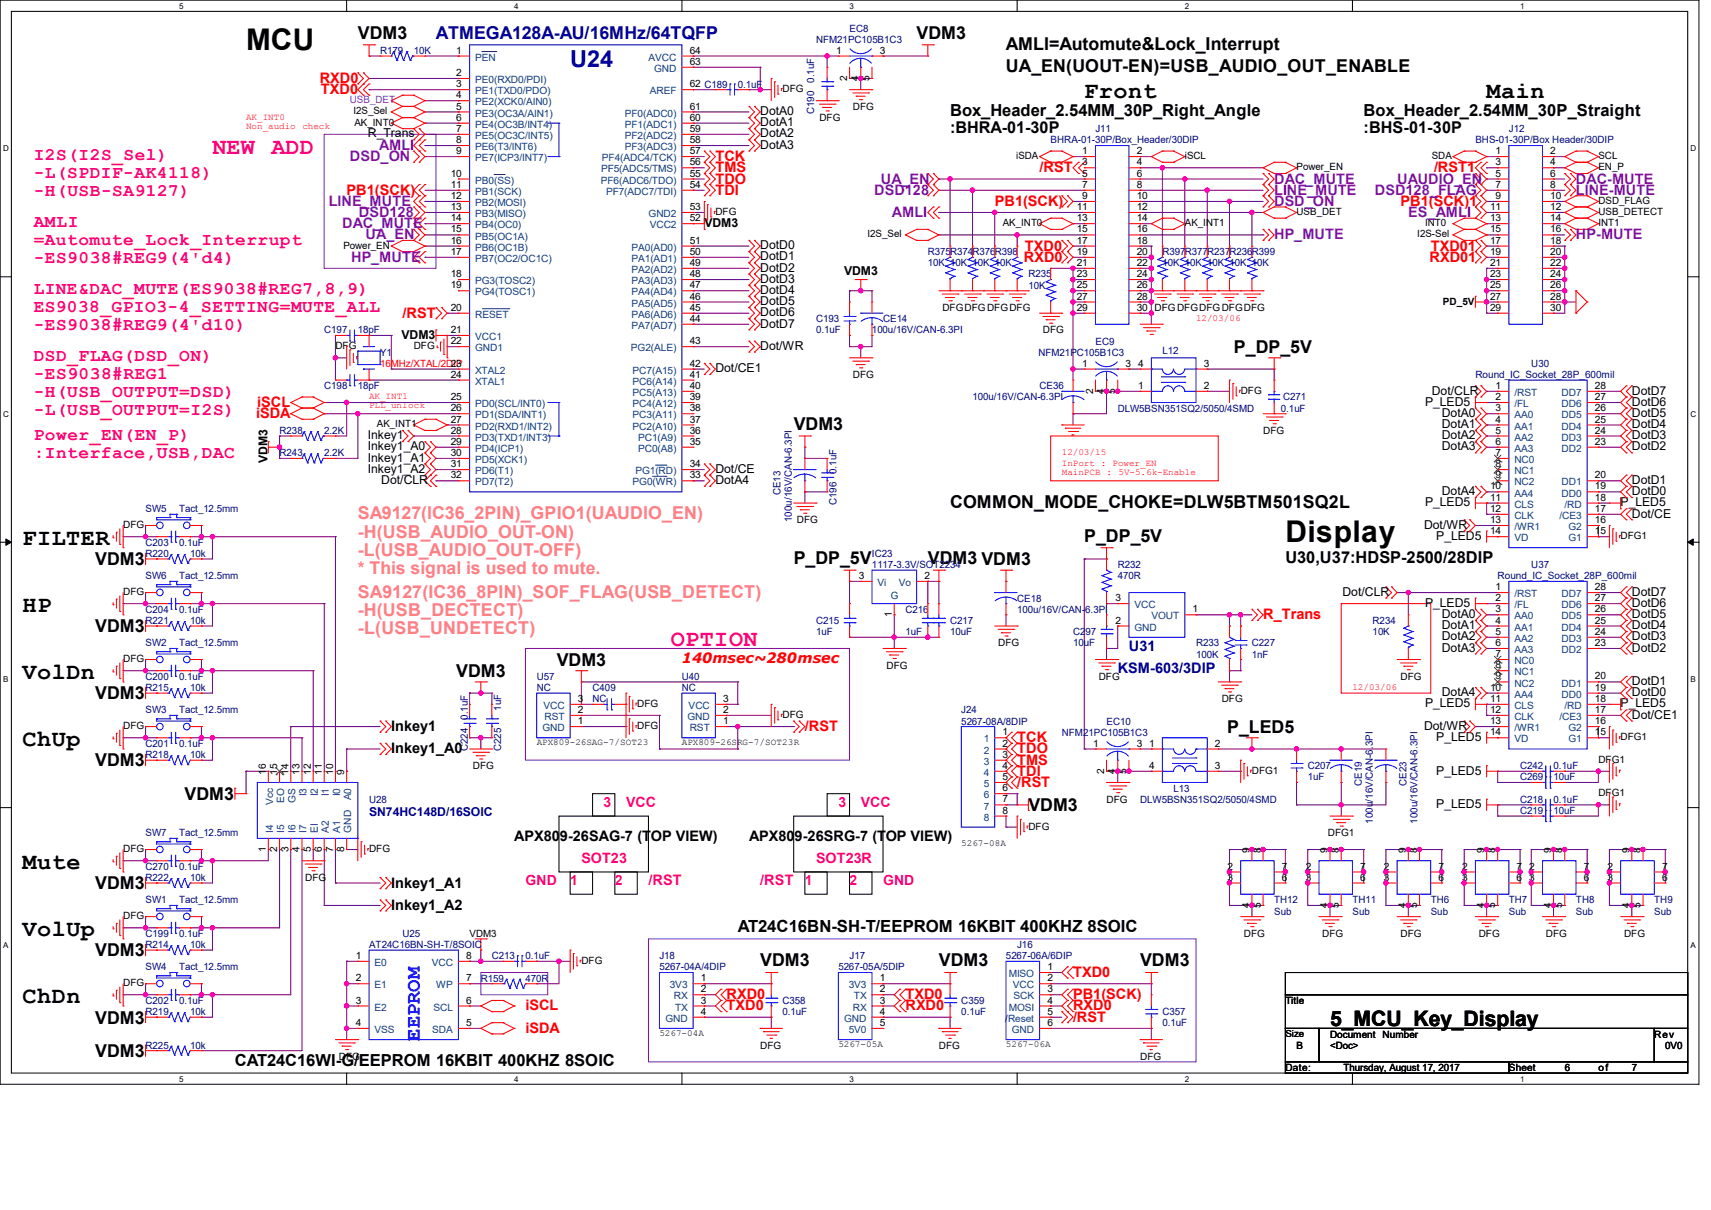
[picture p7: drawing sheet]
<svg xmlns="http://www.w3.org/2000/svg" width="420mm" height="297mm" viewBox="0 0 420 297" stroke-linecap="round" stroke-linejoin="round" font-family="sans-serif">
<defs><g id="words">
<text font-size="7.4" x="315.5" y="133.1">Display</text>
<text font-size="7.3" x="60.4" y="12.3">MCU</text>
<text font-size="5.8" fill="#000080" x="140" y="16.3">U24</text>
<g font-size="5.8">
<text x="266.1" y="24">Front</text>
<text x="364.9" y="24">Main</text>
<text x="5.5" y="133.8">FILTER</text>
<text x="5.5" y="150.2">HP</text>
<text x="5.5" y="166.7">VolDn</text>
<text x="5.5" y="183.1">ChUp</text>
<text x="5.5" y="213.3">Mute</text>
<text x="5.5" y="229.8">VolUp</text>
<text x="5.5" y="246.3">ChDn</text>
</g>
<g font-size="5.8" fill="#ff0080">
<text x="52.2" y="37.8">NEW ADD</text>
<text x="164.6" y="158.5">OPTION</text>
</g>
<text font-size="5.2" x="326.5" y="251.8">5_MCU_Key_Display</text>
<text font-size="5" fill="#00f" x="103.1" y="255.4" transform="rotate(-90 103.1 255.4)">EEPROM</text>
<g font-size="4.4">
<text x="87.8" y="9.6">VDM3</text>
<text x="225" y="9.6">VDM3</text>
<text x="246.9" y="12.3">AMLI=Automute&amp;Lock_Interrupt</text>
<text x="246.9" y="17.8">UA_EN(UOUT-EN)=USB_AUDIO_OUT_ENABLE</text>
<text x="302.9" y="86.7">P_DP_5V</text>
<text x="194.8" y="105.6">VDM3</text>
<text x="233.2" y="124.8">COMMON_MODE_CHOKE=DLW5BTM501SQ2L</text>
<text x="266.1" y="133">P_DP_5V</text>
<text x="23.4" y="138.8">VDM3</text>
<text x="194.8" y="138.5">P_DP_5V</text>
<text x="227.8" y="138.5">VDM3 VDM3</text>
<text x="23.4" y="155.2">VDM3</text>
<text x="112" y="166.2">VDM3</text>
<text x="136.7" y="163.4">VDM3</text>
<text x="23.4" y="171.7">VDM3</text>
<text x="301.2" y="179.9">P_LED5</text>
<text x="23.4" y="188.1">VDM3</text>
<text x="45.3" y="196.4">VDM3</text>
<text x="252.4" y="199.1">VDM3</text>
<text x="23.4" y="218.3">VDM3</text>
<text x="23.4" y="234.8">VDM3</text>
<text x="186.6" y="237.2">VDM3</text>
<text x="230.5" y="237.2">VDM3</text>
<text x="279.9" y="237.2">VDM3</text>
<text x="23.4" y="251.2">VDM3</text>
<text x="23.4" y="259.5">VDM3</text>
</g>
<text font-size="4.4" fill="#000080" x="107" y="9.6">ATMEGA128A-AU/16MHz/64TQFP</text>
<g font-size="4.4" fill="#ff0080">
<text x="8.3" y="39.4">I2S(I2S_Sel)</text>
<text x="8.3" y="43.7">-L(SPDIF-AK4118)</text>
<text x="8.3" y="48.1">-H(USB-SA9127)</text>
<text x="8.3" y="55.8">AMLI</text>
<text x="8.3" y="60.2">=Automute_Lock_Interrupt</text>
<text x="8.3" y="64.5">-ES9038#REG9(4'd4)</text>
<text x="8.3" y="72.3">LINE&amp;DAC_MUTE(ES9038#REG7,8,9)</text>
<text x="8.3" y="76.6">ES9038_GPIO3-4_SETTING=MUTE_ALL</text>
<text x="8.3" y="81">-ES9038#REG9(4'd10)</text>
<text x="8.3" y="88.7">DSD_FLAG(DSD_ON)</text>
<text x="8.3" y="93.1">-ES9038#REG1</text>
<text x="8.3" y="97.5">-H(USB_OUTPUT=DSD)</text>
<text x="8.3" y="101.8">-L(USB_OUTPUT=I2S)</text>
<text x="8.3" y="107.9">Power_EN(EN_P)</text>
<text x="8.3" y="112.3">:Interface,USB,DAC</text>
</g>
<g font-size="4.4" fill="#ff8080">
<text x="87.8" y="127.5">SA9127(IC36_2PIN)_GPIO1(UAUDIO_EN)</text>
<text x="87.8" y="132">-H(USB_AUDIO_OUT-ON)</text>
<text x="87.8" y="136.5">-L(USB_AUDIO_OUT-OFF)</text>
<text x="87.8" y="146.7">SA9127(IC36_8PIN)_SOF_FLAG(USB_DETECT)</text>
<text x="87.8" y="151.2">-H(USB_DECTECT)</text>
<text x="87.8" y="155.7">-L(USB_UNDETECT)</text>
</g>
<text font-size="4.3" fill="#ff8080" x="87.8" y="141">* This signal is used to mute.</text>
<g font-size="4.1">
<text x="233.2" y="28.5">Box_Header_2.54MM_30P_Right_Angle</text>
<text x="334.7" y="28.5">Box_Header_2.54MM_30P_Straight</text>
<text x="181.1" y="228.8">AT24C16BN-SH-T/EEPROM 16KBIT 400KHZ 8SOIC</text>
<text x="57.7" y="261.7">CAT24C16WI-G/EEPROM 16KBIT 400KHZ 8SOIC</text>
</g>
<g font-size="4">
<text x="233.2" y="32.6">:BHRA-01-30P</text>
<text x="334.7" y="32.6">:BHS-01-30P</text>
<text x="315.5" y="138.2">U30,U37:HDSP-2500/28DIP</text>
</g>
<g font-size="3.6" fill="#f00">
<text x="78.5" y="20.4">RXD0</text>
<text x="78.8" y="23.1">TXD0</text>
<text x="175.6" y="39.6">TCK</text>
<text x="85.1" y="47.8">PB1(SCK)</text>
<text x="175.6" y="42.3">TMS</text>
<text x="175.6" y="45">TDO</text>
<text x="175.6" y="47.8">TDI</text>
<text x="255.2" y="42.3">/RST</text>
<text x="352" y="42.3">/RST1</text>
<text x="244.2" y="50.5">PB1(SCK)</text>
<text x="343.8" y="50.5">PB1(SCK)1</text>
<text x="251.3" y="64.3">RXD0</text>
<text x="251.6" y="61.5">TXD0</text>
<text x="350.9" y="64.3">RXD01</text>
<text x="351.2" y="61.5">TXD01</text>
<text x="98.8" y="78">/RST</text>
<text x="63.2" y="99.9">iSCL</text>
<text x="62.9" y="102.7">iSDA</text>
<text x="310" y="152">R_Trans</text>
<text x="197.6" y="179.5">/RST</text>
<text x="249.7" y="185">TDO</text>
<text x="249.7" y="182.2">TCK</text>
<text x="249.7" y="187.7">TMS</text>
<text x="249.7" y="190.5">TDI</text>
<text x="249.7" y="193.2">/RST</text>
<text x="263.4" y="239.8">TXD0</text>
<text x="178.4" y="245.3">RXD0</text>
<text x="222.2" y="245.3">TXD0</text>
<text x="263.4" y="245.3">PB1(SCK)</text>
<text x="129" y="248">iSCL</text>
<text x="178.4" y="248">TXD0</text>
<text x="222.2" y="248">RXD0</text>
<text x="263.4" y="250.8">/RST</text>
<text x="263.4" y="248">RXD0</text>
<text x="129" y="253.5">iSDA</text>
</g>
<g font-size="3.6" fill="#8000ff">
<text x="85.9" y="39.6">DSD_ON</text>
<text x="93" y="36.8">AMLI</text>
<text x="214.6" y="47.8">DSD128</text>
<text x="216.2" y="45">UA_EN</text>
<text x="312.8" y="47.8">LINE_MUTE</text>
<text x="312.8" y="45">DAC_MUTE</text>
<text x="337.5" y="47.8">DSD128_FLAG</text>
<text x="342.9" y="45">UAUDIO_EN</text>
<text x="386.8" y="47.8">LINE-MUTE</text>
<text x="386.8" y="45">DAC-MUTE</text>
<text x="80.7" y="50.5">LINE_MUTE</text>
<text x="88.1" y="53.3">DSD128</text>
<text x="218.9" y="53.3">AMLI</text>
<text x="312.8" y="50.5">DSD_ON</text>
<text x="345.7" y="53.3">ES_AMLI</text>
<text x="84" y="56">DAC_MUTE</text>
<text x="89.7" y="58.8">UA_EN</text>
<text x="312.8" y="58.8">HP_MUTE</text>
<text x="386.8" y="58.8">HP-MUTE</text>
<text x="86.2" y="64.3">HP_MUTE</text>
</g>
<g font-size="3.6" fill="#000080">
<text x="277.1" y="159.7">U31</text>
<text x="274.4" y="165.2">KSM-603/3DIP</text>
</g>
<g font-size="3.6">
<text x="96.1" y="179.5">Inkey1</text>
<text x="96.1" y="185">Inkey1_A0</text>
<text x="126.2" y="206.3">APX809-26SAG-7 (TOP VIEW)</text>
<text x="183.9" y="206.3">APX809-26SRG-7 (TOP VIEW)</text>
<text x="96.1" y="217.9">Inkey1_A1</text>
<text x="96.1" y="223.4">Inkey1_A2</text>
</g>
<g font-size="3.6" fill="#ff0080">
<text x="159.2" y="217.3">/RST</text>
<text x="186.6" y="217.3">/RST</text>
</g>
<text font-size="3.5" fill="#f00" x="167.4" y="162.7">140msec~280msec</text>
<g font-size="3.5" fill="#ff0080">
<text x="153.7" y="198">VCC</text>
<text x="211.3" y="198">VCC</text>
<text x="142.7" y="211.8">SOT23</text>
<text x="200.3" y="211.8">SOT23R</text>
</g>
<g font-size="3.4" fill="#ff0080">
<text x="148.2" y="198">3</text>
<text x="205.8" y="198">3</text>
<text x="129" y="217.2">GND</text>
<text x="140" y="217.2">1</text>
<text x="150.9" y="217.2">2</text>
<text x="197.6" y="217.2">1</text>
<text x="208.5" y="217.2">2</text>
<text x="216.8" y="217.2">GND</text>
</g>
<g font-size="3">
<text x="186.6" y="28.3">DotA0</text>
<text x="90.3" y="33.7">R_Trans</text>
<text x="186.6" y="31">DotA1</text>
<text x="186.6" y="33.7">DotA2</text>
<text x="186.6" y="36.5">DotA3</text>
<text x="172.9" y="55.8">VDM3</text>
<text x="186.6" y="61.2">DotD0</text>
<text x="186.6" y="63.9">DotD1</text>
<text x="186.6" y="66.7">DotD2</text>
<text x="186.6" y="69.4">DotD3</text>
<text x="207.2" y="67.5">VDM3</text>
<text x="186.6" y="72.2">DotD4</text>
<text x="186.6" y="74.9">DotD5</text>
<text x="186.6" y="77.6">DotD6</text>
<text x="98.6" y="83.2">VDM3</text>
<text x="186.6" y="80.4">DotD7</text>
<text x="186.6" y="85.9">Dot/WR</text>
<text x="175.6" y="91.4">Dot/CE1</text>
<text x="349.8" y="99.6">P_LED5</text>
<text x="351.5" y="96.9">Dot/CLR</text>
<text x="400.6" y="99.6">DotD6</text>
<text x="400.6" y="96.9">DotD7</text>
<text x="90.3" y="107.8">Inkey1</text>
<text x="353.9" y="105.1">DotA1</text>
<text x="353.9" y="102.3">DotA0</text>
<text x="353.9" y="107.8">DotA2</text>
<text x="400.6" y="107.8">DotD3</text>
<text x="400.6" y="105.1">DotD4</text>
<text x="400.6" y="102.3">DotD5</text>
<text x="65.7" y="113.6" transform="rotate(-90 65.7 113.6)">VDM3</text>
<text x="90.3" y="110.6">Inkey1_A0</text>
<text x="90.3" y="113.3">Inkey1_A1</text>
<text x="353.9" y="110.6">DotA3</text>
<text x="400.6" y="110.6">DotD2</text>
<text x="90.3" y="116">Inkey1_A2</text>
<text x="93.6" y="118.8">Dot/CLR</text>
<text x="175.6" y="116">Dot/CE</text>
<text x="175.6" y="118.8">DotA4</text>
<text x="400.6" y="118.8">DotD1</text>
<text x="349.8" y="124.3">P_LED5</text>
<text x="353.9" y="121.5">DotA4</text>
<text x="397.8" y="124.3">P_LED5</text>
<text x="400.6" y="121.5">DotD0</text>
<text x="349.5" y="129.8">Dot/WR</text>
<text x="400.6" y="127">Dot/CE</text>
<text x="352.6" y="132.5">P_LED5</text>
<text x="329.5" y="146.2">Dot/CLR</text>
<text x="349.8" y="149">P_LED5</text>
<text x="400.6" y="149">DotD6</text>
<text x="400.6" y="146.2">DotD7</text>
<text x="353.9" y="154.5">DotA1</text>
<text x="353.9" y="151.7">DotA0</text>
<text x="400.6" y="154.5">DotD4</text>
<text x="400.6" y="151.7">DotD5</text>
<text x="353.9" y="157.2">DotA2</text>
<text x="353.9" y="159.9">DotA3</text>
<text x="400.6" y="159.9">DotD2</text>
<text x="400.6" y="157.2">DotD3</text>
<text x="349.8" y="173.7">P_LED5</text>
<text x="353.9" y="170.9">DotA4</text>
<text x="397.8" y="173.7">P_LED5</text>
<text x="400.6" y="170.9">DotD0</text>
<text x="400.6" y="168.2">DotD1</text>
<text x="349.5" y="179.2">Dot/WR</text>
<text x="400.6" y="176.4">Dot/CE1</text>
<text x="352.6" y="181.9">P_LED5</text>
<text x="352.6" y="190.1">P_LED5</text>
<text x="352.6" y="198.3">P_LED5</text>
</g>
<text font-size="3" fill="#000080" x="90.6" y="200.3">SN74HC148D/16SOIC</text>
<g font-size="2.5" fill="#000080">
<text x="200.3" y="10.5">NFM21PC105B1C3</text>
<text x="208.5" y="7.8">EC8</text>
<text x="93.3" y="13.3">R179</text>
<text x="101.6" y="13.3">10K</text>
<text x="181.1" y="21.5">0.1uF</text>
<text x="199.9" y="20.4" transform="rotate(-90 199.9 20.4)">0.1uF</text>
<text x="199.9" y="28" transform="rotate(-90 199.9 28)">C190</text>
<text x="257.9" y="35.2">BHRA-01-30P/Box_Header/30DIP</text>
<text x="268.9" y="32.5">J11</text>
<text x="362.2" y="35.2">BHS-01-30P/Box Header/30DIP</text>
<text x="370.4" y="32.5">J12</text>
<text x="227.8" y="62.7">R375</text>
<text x="227.8" y="65.4">10K 10K 10K 10K</text>
<text x="233.2" y="62.7">R374</text>
<text x="238.7" y="62.7">R376</text>
<text x="244.2" y="62.7">R398</text>
<text x="285.3" y="62.7">R397</text>
<text x="285.3" y="65.4">10K 10K 10K 10K 10K</text>
<text x="290.8" y="62.7">R377</text>
<text x="296.3" y="62.7">R237</text>
<text x="301.8" y="62.7">R236</text>
<text x="307.3" y="62.7">R399</text>
<text x="252.4" y="68.1">R235</text>
<text x="252.4" y="70.9">10K</text>
<text x="79.6" y="81.8">C197</text>
<text x="87.8" y="81.8">18pF</text>
<text x="200.3" y="79.1">C193</text>
<text x="200.3" y="81.8">0.1uF</text>
<text x="214" y="81.8">100u/16V/CAN-6.3PI</text>
<text x="216.7" y="79.1">CE14</text>
<text x="93.3" y="87.3">Y1</text>
<text x="254.9" y="87.3">NFM21PC105B1C3</text>
<text x="268.9" y="84.6">EC9</text>
<text x="285.3" y="86.8">L12</text>
<text x="79.6" y="95.5">C198</text>
<text x="87.8" y="95.5">18pF</text>
<text x="255.2" y="95.5">CE36</text>
<text x="362.2" y="92.8">Round_IC_Socket_28P_600mil</text>
<text x="375.9" y="90.1">U30</text>
<text x="238.7" y="98.3">100u/16V/CAN-6.3PI</text>
<text x="274.4" y="101">DLW5BSN351SQ2/5050/4SMD</text>
<text x="314.4" y="101">0.1uF</text>
<text x="315" y="98.3">C271</text>
<text x="68.6" y="106.6">R238</text>
<text x="79.6" y="106.6">2.2K</text>
<text x="68.6" y="112">R243</text>
<text x="79.6" y="112">2.2K</text>
<text x="205.3" y="116.4" transform="rotate(-90 205.3 116.4)">0.1uF</text>
<text x="35.7" y="125.7">SW5</text>
<text x="44" y="125.7">Tact_12.5mm</text>
<text x="191.6" y="121.6" transform="rotate(-90 191.6 121.6)">CE13</text>
<text x="205.3" y="124" transform="rotate(-90 205.3 124)">C196</text>
<text x="194.4" y="128.1" transform="rotate(-90 194.4 128.1)">100u/16V/CAN-6.3PI</text>
<text x="35.7" y="136.7">R220</text>
<text x="35.7" y="134">C203</text>
<text x="44" y="134">0.1uF</text>
<text x="46.7" y="136.7">10k</text>
<text x="214" y="136.7">IC23</text>
<text x="35.7" y="142.2">SW6</text>
<text x="44" y="142.2">Tact_12.5mm</text>
<text x="214" y="139.4">1117-3.3V/SOT2234</text>
<text x="274.4" y="139.4">R232</text>
<text x="274.4" y="142.2">470R</text>
<text x="367.6" y="142.2">Round_IC_Socket_28P_600mil</text>
<text x="375.9" y="139.4">U37</text>
<text x="249.7" y="147.7">CE18</text>
<text x="35.7" y="150.4">C204</text>
<text x="35.7" y="153.2">R221</text>
<text x="44" y="150.4">0.1uF</text>
<text x="46.7" y="153.2">10k</text>
<text x="200.3" y="153.2">C215</text>
<text x="200.3" y="155.9">1uF</text>
<text x="222.3" y="150.4">C216</text>
<text x="222.3" y="155.9">1uF</text>
<text x="233.2" y="153.2">C217</text>
<text x="233.2" y="155.9">10uF</text>
<text x="249.7" y="150.4">100u/16V/CAN-6.3PI</text>
<text x="263.4" y="155.9">C297</text>
<text x="336.9" y="153.2">R234</text>
<text x="336.9" y="155.9">10K</text>
<text x="35.7" y="158.7">SW2</text>
<text x="44" y="158.7">Tact_12.5mm</text>
<text x="263.4" y="158.7">10uF</text>
<text x="293.6" y="158.7">R233</text>
<text x="293.6" y="161.4">100K</text>
<text x="307.3" y="158.7">C227</text>
<text x="307.3" y="161.4">1nF</text>
<text x="35.7" y="166.9">C200</text>
<text x="44" y="166.9">0.1uF</text>
<text x="131.7" y="166.9">U57</text>
<text x="167.4" y="166.9">U40</text>
<text x="35.7" y="169.6">R215</text>
<text x="46.7" y="169.6">10k</text>
<text x="131.7" y="169.6">NC</text>
<text x="145.5" y="169.6">C409</text>
<text x="145.5" y="172.4">NC</text>
<text x="167.4" y="169.6">NC</text>
<text x="35.7" y="175.1">SW3</text>
<text x="44" y="175.1">Tact_12.5mm</text>
<text x="114.8" y="176.7" transform="rotate(-90 114.8 176.7)">0.1uF</text>
<text x="123" y="174.5" transform="rotate(-90 123 174.5)">1uF</text>
<text x="236" y="175.1">J24</text>
<text x="236" y="177.8">5267-08A/8DIP</text>
<text x="271.6" y="177.8">EC10</text>
<text x="35.7" y="183.3">C201</text>
<text x="44" y="183.3">0.1uF</text>
<text x="114.8" y="184.4" transform="rotate(-90 114.8 184.4)">C224</text>
<text x="123" y="184.4" transform="rotate(-90 123 184.4)">C225</text>
<text x="260.6" y="180.6">NFM21PC105B1C3</text>
<text x="35.7" y="186.1">R218</text>
<text x="46.7" y="186.1">10k</text>
<text x="321" y="188.8">C207</text>
<text x="321" y="191.6">1uF</text>
<text x="373.1" y="188.8">C242</text>
<text x="373.1" y="191.6">C269</text>
<text x="381.4" y="188.8">0.1uF</text>
<text x="381.4" y="191.6">10uF</text>
<text x="90.6" y="197.1">U28</text>
<text x="279.9" y="197.1">DLW5BSN351SQ2/5050/4SMD</text>
<text x="288.1" y="194.3">L13</text>
<text x="334.3" y="192.9" transform="rotate(-90 334.3 192.9)">CE19</text>
<text x="345.2" y="192.9" transform="rotate(-90 345.2 192.9)">CE23</text>
<text x="373.1" y="197.1">C218</text>
<text x="381.4" y="197.1">0.1uF</text>
<text x="337" y="202.2" transform="rotate(-90 337 202.2)">100u/16V/CAN-6.3PI</text>
<text x="348" y="202.2" transform="rotate(-90 348 202.2)">100u/16V/CAN-6.3PI</text>
<text x="373.1" y="199.8">C219</text>
<text x="381.4" y="199.8">10uF</text>
<text x="35.7" y="205.3">SW7</text>
<text x="44" y="205.3">Tact_12.5mm</text>
<text x="35.7" y="213.5">C270</text>
<text x="44" y="213.5">0.1uF</text>
<text x="35.7" y="221.7">SW1</text>
<text x="35.7" y="216.3">R222</text>
<text x="44" y="221.7">Tact_12.5mm</text>
<text x="46.7" y="216.3">10k</text>
<text x="312.8" y="221.7">TH12</text>
<text x="332" y="221.7">TH11</text>
<text x="351.2" y="221.7">TH6</text>
<text x="370.4" y="221.7">TH7</text>
<text x="386.8" y="221.7">TH8</text>
<text x="406.1" y="221.7">TH9</text>
<text x="312.8" y="224.5">Sub</text>
<text x="332" y="224.5">Sub</text>
<text x="351.2" y="224.5">Sub</text>
<text x="370.4" y="224.5">Sub</text>
<text x="386.8" y="224.5">Sub</text>
<text x="406.1" y="224.5">Sub</text>
<text x="35.7" y="230">C199</text>
<text x="35.7" y="232.7">R214</text>
<text x="44" y="230">0.1uF</text>
<text x="46.7" y="232.7">10k</text>
<text x="90.6" y="232.7">AT24C16BN-SH-T/8SOIC</text>
<text x="98.8" y="230">U25</text>
<text x="249.7" y="232.7">J16</text>
<text x="35.7" y="238.2">SW4</text>
<text x="44" y="238.2">Tact_12.5mm</text>
<text x="120.7" y="235.5">C213</text>
<text x="129" y="235.5">0.1uF</text>
<text x="161.9" y="235.5">J18</text>
<text x="161.9" y="238.2">5267-04A/4DIP</text>
<text x="205.8" y="238.2">5267-05A/5DIP</text>
<text x="208.5" y="235.5">J17</text>
<text x="246.9" y="235.5">5267-06A/6DIP</text>
<text x="118" y="241">R159</text>
<text x="129" y="241">470R</text>
<text x="35.7" y="246.4">C202</text>
<text x="35.7" y="249.2">R219</text>
<text x="44" y="246.4">0.1uF</text>
<text x="46.7" y="249.2">10k</text>
<text x="192.1" y="246.4">C358</text>
<text x="192.1" y="249.2">0.1uF</text>
<text x="236" y="246.4">C359</text>
<text x="236" y="249.2">0.1uF</text>
<text x="285.3" y="249.2">C357</text>
<text x="285.3" y="251.9">0.1uF</text>
<text x="35.7" y="257.4">R225</text>
<text x="46.7" y="257.4">10k</text>
</g>
<g font-size="2.5">
<text x="112" y="13.2">1</text>
<text x="169.3" y="13.2">64</text>
<text x="169.3" y="15.9">63</text>
<text x="205.3" y="13.2">1</text>
<text x="215.9" y="13.2">3</text>
<text x="112" y="21.4">3</text>
<text x="112" y="18.7">2</text>
<text x="169.3" y="21.4">62 C189</text>
<text x="192.1" y="22.6">DFG</text>
<text x="207.9" y="19.8" transform="rotate(-90 207.9 19.8)">2</text>
<text x="210.7" y="19.8" transform="rotate(-90 210.7 19.8)">4</text>
<text x="213.4" y="19.8" transform="rotate(-90 213.4 19.8)">5</text>
<text x="86.7" y="28.1">I2S_Sel</text>
<text x="112" y="24.1">4</text>
<text x="112" y="26.9">5</text>
<text x="112" y="29.6">6</text>
<text x="169.3" y="29.6">60</text>
<text x="169.3" y="26.9">61</text>
<text x="201.1" y="29.7">DFG</text>
<text x="209.3" y="27">DFG</text>
<text x="87" y="30.8">AK_INT0</text>
<text x="112" y="32.4">7</text>
<text x="112" y="35.1">8</text>
<text x="169.3" y="32.4">59</text>
<text x="169.3" y="35.1">58</text>
<text x="112" y="37.8">9</text>
<text x="169.3" y="37.8">57</text>
<text x="169.3" y="40.6">56</text>
<text x="249.4" y="39.1">iSDA</text>
<text x="265.6" y="37.8">1</text>
<text x="265.6" y="40.6">3</text>
<text x="279" y="37.8">2</text>
<text x="279" y="40.6">4</text>
<text x="290.8" y="39.1">iSCL</text>
<text x="318.3" y="41.8">Power_EN</text>
<text x="351.5" y="39.1">SDA</text>
<text x="367.1" y="37.8">1</text>
<text x="367.1" y="40.6">3</text>
<text x="380.5" y="37.8">2</text>
<text x="380.5" y="40.6">4</text>
<text x="392.3" y="39.1">SCL</text>
<text x="392.3" y="41.8">EN_P</text>
<text x="110.7" y="43.3">10</text>
<text x="110.7" y="46.1">11</text>
<text x="169.3" y="43.3">55</text>
<text x="169.3" y="46.1">54</text>
<text x="265.6" y="43.3">5</text>
<text x="265.6" y="46.1">7</text>
<text x="279" y="43.3">6</text>
<text x="279" y="46.1">8</text>
<text x="367.1" y="43.3">5</text>
<text x="367.1" y="46.1">7</text>
<text x="380.5" y="43.3">6</text>
<text x="380.5" y="46.1">8</text>
<text x="110.7" y="48.9">12</text>
<text x="110.7" y="51.6">13</text>
<text x="169.3" y="51.6">53</text>
<text x="175.6" y="52.8">DFG</text>
<text x="264.3" y="51.6">11</text>
<text x="265.6" y="48.9">9</text>
<text x="279" y="48.9">10</text>
<text x="279" y="51.6">12</text>
<text x="318.3" y="52.8">USB_DET</text>
<text x="365.8" y="51.6">11</text>
<text x="367.1" y="48.9">9</text>
<text x="380.5" y="48.9">10</text>
<text x="380.5" y="51.6">12</text>
<text x="392.3" y="52.8">USB_DETECT</text>
<text x="392.3" y="50">DSD_FLAG</text>
<text x="110.7" y="54.3">14</text>
<text x="110.7" y="57.1">15</text>
<text x="110.7" y="59.8">16</text>
<text x="169.3" y="54.3">52</text>
<text x="169.3" y="59.8">51</text>
<text x="212.9" y="58.2">I2S_Sel</text>
<text x="246.1" y="55.5">AK_INT0</text>
<text x="264.3" y="54.3">13</text>
<text x="264.3" y="57.1">15</text>
<text x="264.3" y="59.8">17</text>
<text x="279" y="54.3">14</text>
<text x="279" y="57.1">16</text>
<text x="279" y="59.8">18</text>
<text x="290.8" y="55.5">AK_INT1</text>
<text x="347.9" y="58.2">I2S-Sel</text>
<text x="349.8" y="55.5">INT0</text>
<text x="365.8" y="54.3">13</text>
<text x="365.8" y="57.1">15</text>
<text x="365.8" y="59.8">17</text>
<text x="380.5" y="54.3">14</text>
<text x="380.5" y="57.1">16</text>
<text x="380.5" y="59.8">18</text>
<text x="392.3" y="55.5">INT1</text>
<text x="84.3" y="61">Power_EN</text>
<text x="110.7" y="62.6">17</text>
<text x="169.3" y="62.6">50</text>
<text x="169.3" y="65.3">49</text>
<text x="264.3" y="62.6">19</text>
<text x="264.3" y="65.3">21</text>
<text x="279" y="62.6">20</text>
<text x="279" y="65.3">22</text>
<text x="365.8" y="62.6">19</text>
<text x="365.8" y="65.3">21</text>
<text x="380.5" y="62.6">20</text>
<text x="380.5" y="65.3">22</text>
<text x="110.7" y="68">18</text>
<text x="110.7" y="70.8">19</text>
<text x="169.3" y="68">48</text>
<text x="169.3" y="70.8">47</text>
<text x="264.3" y="68">23</text>
<text x="264.3" y="70.8">25</text>
<text x="279" y="68">24</text>
<text x="279" y="70.8">26</text>
<text x="365.8" y="68">23</text>
<text x="365.8" y="70.8">25</text>
<text x="380.5" y="68">24</text>
<text x="380.5" y="70.8">26</text>
<text x="110.7" y="76.3">20</text>
<text x="169.3" y="73.5">46</text>
<text x="169.3" y="76.3">45</text>
<text x="231.3" y="76.4">DFGDFGDFGDFG</text>
<text x="264.3" y="73.5">27</text>
<text x="264.3" y="76.3">29</text>
<text x="279" y="73.5">28</text>
<text x="279" y="76.3">30</text>
<text x="283.4" y="76.4">DFGDFGDFGDFGDFG</text>
<text x="354.2" y="75">PD_5V</text>
<text x="365.8" y="73.5">27</text>
<text x="365.8" y="76.3">29</text>
<text x="380.5" y="73.5">28</text>
<text x="380.5" y="76.3">30</text>
<text x="110.7" y="81.7">21</text>
<text x="169.3" y="79">44</text>
<text x="256" y="81.8">DFG</text>
<text x="82.3" y="85.7">DFG</text>
<text x="101.6" y="85.7">DFG</text>
<text x="110.7" y="84.5">22</text>
<text x="110.7" y="90">23</text>
<text x="169.3" y="84.5">43</text>
<text x="169.3" y="90">42</text>
<text x="265.6" y="90">1</text>
<text x="276.3" y="90">3</text>
<text x="279.4" y="90">4</text>
<text x="295.5" y="90">3</text>
<text x="110.7" y="92.7">24</text>
<text x="169.3" y="95.5">40</text>
<text x="169.3" y="92.7">41</text>
<text x="209.3" y="92.8">DFG</text>
<text x="279.4" y="95.5">1</text>
<text x="295.5" y="95.5">2</text>
<text x="367.1" y="95.5">1</text>
<text x="391.5" y="95.5">28</text>
<text x="110.7" y="98.2">25</text>
<text x="110.7" y="101">26</text>
<text x="169.3" y="101">38</text>
<text x="169.3" y="98.2">39</text>
<text x="268.3" y="96.6" transform="rotate(-90 268.3 96.6)">2</text>
<text x="271" y="96.6" transform="rotate(-90 271 96.6)">4</text>
<text x="273.8" y="96.6" transform="rotate(-90 273.8 96.6)">5</text>
<text x="304.5" y="96.6">DFG</text>
<text x="367.1" y="98.2">2</text>
<text x="367.1" y="101">3</text>
<text x="391.5" y="101">26</text>
<text x="391.5" y="98.2">27</text>
<text x="92.5" y="104.9">AK_INT1</text>
<text x="110.7" y="103.7">27</text>
<text x="110.7" y="106.4">28</text>
<text x="169.3" y="106.4">36</text>
<text x="169.3" y="103.7">37</text>
<text x="310" y="106.6">DFG</text>
<text x="367.1" y="103.7">4</text>
<text x="367.1" y="106.4">5</text>
<text x="391.5" y="106.4">24</text>
<text x="391.5" y="103.7">25</text>
<text x="110.7" y="109.2">29</text>
<text x="110.7" y="111.9">30</text>
<text x="169.3" y="109.2">35</text>
<text x="367.1" y="109.2">6</text>
<text x="367.1" y="111.9">7</text>
<text x="391.5" y="109.2">23</text>
<text x="110.7" y="114.7">31</text>
<text x="110.7" y="117.4">32</text>
<text x="169.3" y="117.4">33</text>
<text x="169.3" y="114.7">34</text>
<text x="367.1" y="114.7">8</text>
<text x="367.1" y="117.4">9</text>
<text x="391.5" y="117.4">20</text>
<text x="365.8" y="120.1">10</text>
<text x="365.8" y="122.9">11</text>
<text x="365.8" y="125.6">12</text>
<text x="391.5" y="120.1">19</text>
<text x="391.5" y="122.9">18</text>
<text x="391.5" y="125.6">17</text>
<text x="30.2" y="129.6">DFG</text>
<text x="195.6" y="128.5">DFG</text>
<text x="365.8" y="128.4">13</text>
<text x="365.8" y="131.1">14</text>
<text x="391.5" y="128.4">16</text>
<text x="391.5" y="131.1">15</text>
<text x="397.8" y="132.3">DFG1</text>
<text x="210.8" y="142.1">3</text>
<text x="226.9" y="142.1">2</text>
<text x="30.2" y="146">DFG</text>
<text x="273.9" y="147.6">3</text>
<text x="367.1" y="144.9">1</text>
<text x="367.1" y="147.6">2</text>
<text x="391.5" y="147.6">27</text>
<text x="391.5" y="144.9">28</text>
<text x="218.9" y="151.5" transform="rotate(-90 218.9 151.5)">1</text>
<text x="273.9" y="153.1">2</text>
<text x="292.7" y="150.3">1</text>
<text x="367.1" y="150.3">3</text>
<text x="367.1" y="153.1">4</text>
<text x="367.1" y="155.8">5</text>
<text x="391.5" y="155.8">24</text>
<text x="391.5" y="153.1">25</text>
<text x="391.5" y="150.3">26</text>
<text x="245" y="158.7">DFG</text>
<text x="367.1" y="158.6">6</text>
<text x="367.1" y="161.3">7</text>
<text x="391.5" y="158.6">23</text>
<text x="30.2" y="162.5">DFG</text>
<text x="217.6" y="164.1">DFG</text>
<text x="269.7" y="166.9">DFG</text>
<text x="343.8" y="166.9">DFG</text>
<text x="367.1" y="164">8</text>
<text x="367.1" y="166.8">9</text>
<text x="391.5" y="166.8">20</text>
<text x="141.9" y="172.3">3</text>
<text x="156.4" y="173.5">DFG</text>
<text x="177.5" y="172.3">3</text>
<text x="299.9" y="172.4">DFG</text>
<text x="365.8" y="169.5">10</text>
<text x="365.8" y="172.3">11</text>
<text x="391.5" y="169.5">19</text>
<text x="391.5" y="172.3">18</text>
<text x="30.2" y="178.9">DFG</text>
<text x="141.9" y="175">2</text>
<text x="141.9" y="177.8">1</text>
<text x="156.4" y="178.9">DFG</text>
<text x="177.5" y="175">2</text>
<text x="177.5" y="177.8">1</text>
<text x="192.1" y="176.2">DFG</text>
<text x="365.8" y="175">12</text>
<text x="365.8" y="177.8">13</text>
<text x="391.5" y="175">17</text>
<text x="391.5" y="177.8">16</text>
<text x="246.1" y="180.5">1</text>
<text x="246.1" y="183.3">2</text>
<text x="268.4" y="183.3">1</text>
<text x="279" y="183.3">3</text>
<text x="282.1" y="183.3">1</text>
<text x="298.2" y="183.3">2</text>
<text x="365.8" y="180.5">14</text>
<text x="391.5" y="180.5">15</text>
<text x="397.8" y="181.7">DFG1</text>
<text x="65.3" y="190.2" transform="rotate(-90 65.3 190.2)">16</text>
<text x="68" y="190.2" transform="rotate(-90 68 190.2)">15</text>
<text x="70.8" y="190.2" transform="rotate(-90 70.8 190.2)">14</text>
<text x="73.5" y="190.2" transform="rotate(-90 73.5 190.2)">13</text>
<text x="76.3" y="190.2" transform="rotate(-90 76.3 190.2)">12</text>
<text x="79" y="190.2" transform="rotate(-90 79 190.2)">11</text>
<text x="81.7" y="190.2" transform="rotate(-90 81.7 190.2)">10</text>
<text x="84.5" y="190.2" transform="rotate(-90 84.5 190.2)">9</text>
<text x="116.1" y="188.8">DFG</text>
<text x="246.1" y="186">3</text>
<text x="246.1" y="188.7">4</text>
<text x="246.1" y="191.5">5</text>
<text x="271" y="189.9" transform="rotate(-90 271 189.9)">2</text>
<text x="273.8" y="189.9" transform="rotate(-90 273.8 189.9)">4</text>
<text x="276.5" y="189.9" transform="rotate(-90 276.5 189.9)">5</text>
<text x="282.1" y="188.7">4</text>
<text x="298.2" y="188.7">3</text>
<text x="307.3" y="189.9">DFG1</text>
<text x="392.3" y="187.2">DFG1</text>
<text x="246.1" y="194.2">6</text>
<text x="246.1" y="197">7</text>
<text x="271.6" y="197.1">DFG</text>
<text x="392.3" y="195.4">DFG1</text>
<text x="246.1" y="199.7">8</text>
<text x="252.4" y="203.7">DFG</text>
<text x="30.2" y="209.1">DFG</text>
<text x="65.3" y="209.1" transform="rotate(-90 65.3 209.1)">1</text>
<text x="68" y="209.1" transform="rotate(-90 68 209.1)">2</text>
<text x="70.8" y="209.1" transform="rotate(-90 70.8 209.1)">3</text>
<text x="73.5" y="209.1" transform="rotate(-90 73.5 209.1)">4</text>
<text x="76.3" y="209.1" transform="rotate(-90 76.3 209.1)">5</text>
<text x="79" y="209.1" transform="rotate(-90 79 209.1)">6</text>
<text x="81.7" y="209.1" transform="rotate(-90 81.7 209.1)">7</text>
<text x="84.5" y="209.1" transform="rotate(-90 84.5 209.1)">8</text>
<text x="90.6" y="209.1">DFG</text>
<text x="306.7" y="209.4" transform="rotate(-90 306.7 209.4)">9</text>
<text x="309.5" y="209.4" transform="rotate(-90 309.5 209.4)">8</text>
<text x="325.9" y="209.4" transform="rotate(-90 325.9 209.4)">9</text>
<text x="325.9" y="205.3">DFG1</text>
<text x="328.6" y="209.4" transform="rotate(-90 328.6 209.4)">8</text>
<text x="345.1" y="209.4" transform="rotate(-90 345.1 209.4)">9</text>
<text x="347.8" y="209.4" transform="rotate(-90 347.8 209.4)">8</text>
<text x="364.3" y="209.4" transform="rotate(-90 364.3 209.4)">9</text>
<text x="367" y="209.4" transform="rotate(-90 367 209.4)">8</text>
<text x="380.7" y="209.4" transform="rotate(-90 380.7 209.4)">9</text>
<text x="383.5" y="209.4" transform="rotate(-90 383.5 209.4)">8</text>
<text x="400" y="209.4" transform="rotate(-90 400 209.4)">9</text>
<text x="402.7" y="209.4" transform="rotate(-90 402.7 209.4)">8</text>
<text x="301.3" y="213.4">2</text>
<text x="314.7" y="213.4">7</text>
<text x="320.5" y="213.4">2</text>
<text x="333.9" y="213.4">7</text>
<text x="339.7" y="213.4">2</text>
<text x="353.1" y="213.4">7</text>
<text x="358.9" y="213.4">2</text>
<text x="372.3" y="213.4">7</text>
<text x="375.4" y="213.4">2</text>
<text x="388.7" y="213.4">7</text>
<text x="394.5" y="213.4">2</text>
<text x="408" y="213.4">7</text>
<text x="74.9" y="216.3">DFG</text>
<text x="301.3" y="216.2">3</text>
<text x="314.7" y="216.2">6</text>
<text x="320.5" y="216.2">3</text>
<text x="333.9" y="216.2">6</text>
<text x="339.7" y="216.2">3</text>
<text x="353.1" y="216.2">6</text>
<text x="358.9" y="216.2">3</text>
<text x="372.3" y="216.2">6</text>
<text x="375.4" y="216.2">3</text>
<text x="388.7" y="216.2">6</text>
<text x="394.5" y="216.2">3</text>
<text x="408" y="216.2">6</text>
<text x="30.2" y="225.6">DFG</text>
<text x="306.7" y="222.8" transform="rotate(-90 306.7 222.8)">4</text>
<text x="309.5" y="222.8" transform="rotate(-90 309.5 222.8)">5</text>
<text x="325.9" y="222.8" transform="rotate(-90 325.9 222.8)">4</text>
<text x="328.6" y="222.8" transform="rotate(-90 328.6 222.8)">5</text>
<text x="345.1" y="222.8" transform="rotate(-90 345.1 222.8)">4</text>
<text x="347.8" y="222.8" transform="rotate(-90 347.8 222.8)">5</text>
<text x="364.3" y="222.8" transform="rotate(-90 364.3 222.8)">4</text>
<text x="367" y="222.8" transform="rotate(-90 367 222.8)">5</text>
<text x="380.7" y="222.8" transform="rotate(-90 380.7 222.8)">4</text>
<text x="383.5" y="222.8" transform="rotate(-90 383.5 222.8)">5</text>
<text x="400" y="222.8" transform="rotate(-90 400 222.8)">4</text>
<text x="402.7" y="222.8" transform="rotate(-90 402.7 222.8)">5</text>
<text x="115.3" y="230">VDM3</text>
<text x="305.4" y="230">DFG</text>
<text x="324.6" y="230">DFG</text>
<text x="343.8" y="230">DFG</text>
<text x="363" y="230">DFG</text>
<text x="379.4" y="230">DFG</text>
<text x="398.7" y="230">DFG</text>
<text x="87.3" y="235.4">1</text>
<text x="114.4" y="235.4">8</text>
<text x="142.7" y="236.6">DFG</text>
<text x="257.1" y="238.1">1</text>
<text x="30.2" y="242.1">DFG</text>
<text x="87.3" y="240.9">2</text>
<text x="114.4" y="240.9">7</text>
<text x="172" y="240.9">1</text>
<text x="172" y="243.6">2</text>
<text x="215.9" y="240.9">1</text>
<text x="215.9" y="243.6">2</text>
<text x="257.1" y="240.9">2</text>
<text x="257.1" y="243.6">3</text>
<text x="87.3" y="246.3">3</text>
<text x="87.3" y="251.8">4</text>
<text x="114.4" y="251.8">5</text>
<text x="114.4" y="246.3">6</text>
<text x="172" y="246.3">3</text>
<text x="172" y="249.1">4</text>
<text x="215.9" y="246.3">3</text>
<text x="215.9" y="249.1">4</text>
<text x="215.9" y="251.8">5</text>
<text x="257.1" y="246.3">4</text>
<text x="257.1" y="249.1">5</text>
<text x="257.1" y="251.8">6</text>
<text x="315.5" y="246.4">Title</text>
<text x="186.6" y="257.4">DFG</text>
<text x="230.5" y="257.4">DFG</text>
<text x="318.3" y="257.4">B</text>
<text x="326.5" y="254.7">Document</text>
<text x="326.5" y="257.4">&lt;Doc&gt;</text>
<text x="339.4" y="254.7">Number</text>
<text x="406.1" y="254.7">Rev</text>
<text x="408.8" y="257.4">0V0</text>
<text x="83.2" y="260.1">DFG</text>
<text x="279.9" y="260.1">DFG</text>
<text x="315.5" y="262.9">Date:</text>
<text x="329.8" y="262.9">Thursday, August 17, 2017</text>
<text x="370.4" y="262.9">Sheet</text>
<text x="384.1" y="262.9">6</text>
<text x="392.3" y="262.9">of</text>
<text x="400.6" y="262.9">7</text>
</g>
<g font-size="2.5" fill="#004080">
<text x="116.6" y="14.9">PEN</text>
<text x="159.2" y="14.9">AVCC</text>
<text x="160.6" y="17.7">GND</text>
<text x="116.6" y="23.2">PE1(TXD0/PDO)</text>
<text x="116.6" y="20.4">PE0(RXD0/PDI)</text>
<text x="159.5" y="23.2">AREF</text>
<text x="116.6" y="25.9">PE2(XCK0/AIN0)</text>
<text x="116.6" y="28.6">PE3(OC3A/AIN1)</text>
<text x="153.4" y="28.6">PF0(ADC0)</text>
<text x="116.6" y="31.4">PE4(OC3B/INT4)</text>
<text x="116.6" y="34.1">PE5(OC3C/INT5)</text>
<text x="153.4" y="31.4">PF1(ADC1)</text>
<text x="153.4" y="34.1">PF2(ADC2)</text>
<text x="116.6" y="39.6">PE7(ICP3/INT7)</text>
<text x="116.6" y="36.9">PE6(T3/INT6)</text>
<text x="147.7" y="39.6">PF4(ADC4/TCK)</text>
<text x="153.4" y="36.9">PF3(ADC3)</text>
<text x="116.6" y="45.1">PB0(SS)</text>
<text x="116.6" y="47.8">PB1(SCK)</text>
<text x="147.5" y="45.1">PF6(ADC6/TDO)</text>
<text x="147.5" y="42.3">PF5(ADC5/TMS)</text>
<text x="148.8" y="47.8">PF7(ADC7/TDI)</text>
<text x="116.6" y="50.6">PB2(MOSI)</text>
<text x="116.6" y="53.3">PB3(MISO)</text>
<text x="159.2" y="53.3">GND2</text>
<text x="116.6" y="56">PB4(OC0)</text>
<text x="116.6" y="58.8">PB5(OC1A)</text>
<text x="159.5" y="56">VCC2</text>
<text x="116.6" y="61.6">PB6(OC1B)</text>
<text x="116.6" y="64.3">PB7(OC2/OC1C)</text>
<text x="155" y="64.3">PA1(AD1)</text>
<text x="155" y="61.6">PA0(AD0)</text>
<text x="116.6" y="69.8">PG3(TOSC2)</text>
<text x="155" y="67">PA2(AD2)</text>
<text x="155" y="69.8">PA3(AD3)</text>
<text x="116.6" y="72.5">PG4(TOSC1)</text>
<text x="155" y="72.5">PA4(AD4)</text>
<text x="155" y="75.3">PA5(AD5)</text>
<text x="116.6" y="78">RESET</text>
<text x="116.6" y="83.5">VCC1</text>
<text x="155" y="78">PA6(AD6)</text>
<text x="155" y="80.7">PA7(AD7)</text>
<text x="116.6" y="86.2">GND1</text>
<text x="154.9" y="86.2">PG2(ALE)</text>
<text x="116.6" y="91.7">XTAL2</text>
<text x="116.6" y="94.4">XTAL1</text>
<text x="155.3" y="91.7">PC7(A15)</text>
<text x="155.3" y="94.4">PC6(A14)</text>
<text x="116.6" y="99.9">PD0(SCL/INT0)</text>
<text x="155.3" y="99.9">PC4(A12)</text>
<text x="155.3" y="97.2">PC5(A13)</text>
<text x="371.7" y="97.2">/RST</text>
<text x="371.7" y="99.9">/FL</text>
<text x="383.3" y="99.9">DD6</text>
<text x="383.3" y="97.2">DD7</text>
<text x="116.6" y="102.7">PD1(SDA/INT1)</text>
<text x="116.6" y="105.5">PD2(RXD1/INT2)</text>
<text x="155.3" y="105.5">PC2(A10)</text>
<text x="155.3" y="102.7">PC3(A11)</text>
<text x="371.7" y="102.7">AA0</text>
<text x="371.7" y="105.5">AA1</text>
<text x="383.3" y="105.5">DD4</text>
<text x="383.3" y="102.7">DD5</text>
<text x="116.6" y="108.2">PD3(TXD1/INT3)</text>
<text x="116.6" y="110.9">PD4(ICP1)</text>
<text x="116.6" y="113.7">PD5(XCK1)</text>
<text x="156.6" y="110.9">PC0(A8)</text>
<text x="156.6" y="108.2">PC1(A9)</text>
<text x="371.7" y="108.2">AA2</text>
<text x="371.7" y="110.9">AA3</text>
<text x="371.7" y="113.7">NC0</text>
<text x="383.3" y="110.9">DD2</text>
<text x="383.3" y="108.2">DD3</text>
<text x="116.6" y="116.4">PD6(T1)</text>
<text x="116.6" y="119.2">PD7(T2)</text>
<text x="155.3" y="119.2">PG0(WR)</text>
<text x="156" y="116.4">PG1(RD)</text>
<text x="371.7" y="116.4">NC1</text>
<text x="371.7" y="119.2">NC2</text>
<text x="383.3" y="119.2">DD1</text>
<text x="371.7" y="121.9">AA4</text>
<text x="371.7" y="124.6">CLS</text>
<text x="383.3" y="121.9">DD0</text>
<text x="384" y="124.6">/RD</text>
<text x="371.7" y="127.4">CLK</text>
<text x="371.7" y="130.1">/WR1</text>
<text x="382.8" y="127.4">/CE3</text>
<text x="385" y="130.1">G2</text>
<text x="371.7" y="132.9">VD</text>
<text x="385" y="132.9">G1</text>
<text x="215.4" y="143.8">Vi</text>
<text x="220.6" y="143.8">Vo</text>
<text x="218.7" y="147.1">G</text>
<text x="278.5" y="149.3">VCC</text>
<text x="371.7" y="146.6">/RST</text>
<text x="371.7" y="149.3">/FL</text>
<text x="383.3" y="149.3">DD6</text>
<text x="383.3" y="146.6">DD7</text>
<text x="278.5" y="154.8">GND</text>
<text x="282.6" y="152.1">VOUT</text>
<text x="371.7" y="152.1">AA0</text>
<text x="371.7" y="154.8">AA1</text>
<text x="383.3" y="154.8">DD4</text>
<text x="383.3" y="152.1">DD5</text>
<text x="371.7" y="157.6">AA2</text>
<text x="371.7" y="160.3">AA3</text>
<text x="383.3" y="160.3">DD2</text>
<text x="383.3" y="157.6">DD3</text>
<text x="371.7" y="163">NC0</text>
<text x="371.7" y="165.8">NC1</text>
<text x="371.7" y="168.5">NC2</text>
<text x="371.7" y="171.3">AA4</text>
<text x="383.3" y="168.5">DD1</text>
<text x="383.3" y="171.3">DD0</text>
<text x="133.1" y="179.5">GND</text>
<text x="133.4" y="174">VCC</text>
<text x="133.6" y="176.7">RST</text>
<text x="168.8" y="176.7">GND</text>
<text x="169" y="174">VCC</text>
<text x="169.3" y="179.5">RST</text>
<text x="371.7" y="174">CLS</text>
<text x="371.7" y="176.7">CLK</text>
<text x="371.7" y="179.5">/WR1</text>
<text x="382.8" y="176.7">/CE3</text>
<text x="384" y="174">/RD</text>
<text x="385" y="179.5">G2</text>
<text x="241.5" y="182.2">1</text>
<text x="241.5" y="185">2</text>
<text x="371.7" y="182.2">VD</text>
<text x="385" y="182.2">G1</text>
<text x="241.5" y="187.7">3</text>
<text x="241.5" y="190.5">4</text>
<text x="67" y="197.5" transform="rotate(-90 67 197.5)">Vcc</text>
<text x="69.8" y="197" transform="rotate(-90 69.8 197)">EO</text>
<text x="72.5" y="197" transform="rotate(-90 72.5 197)">GS</text>
<text x="75.3" y="195.5" transform="rotate(-90 75.3 195.5)">I3</text>
<text x="78" y="195.5" transform="rotate(-90 78 195.5)">I2</text>
<text x="80.7" y="195.5" transform="rotate(-90 80.7 195.5)">I1</text>
<text x="83.5" y="195.5" transform="rotate(-90 83.5 195.5)">I0</text>
<text x="86.2" y="196.5" transform="rotate(-90 86.2 196.5)">A0</text>
<text x="241.5" y="193.2">5</text>
<text x="241.5" y="196">6</text>
<text x="241.5" y="198.7">7</text>
<text x="241.5" y="201.5">8</text>
<text x="67" y="204.4" transform="rotate(-90 67 204.4)">I4</text>
<text x="69.8" y="204.4" transform="rotate(-90 69.8 204.4)">I5</text>
<text x="72.5" y="204.4" transform="rotate(-90 72.5 204.4)">I6</text>
<text x="75.3" y="204.4" transform="rotate(-90 75.3 204.4)">I7</text>
<text x="78" y="204.4" transform="rotate(-90 78 204.4)">EI</text>
<text x="80.7" y="204.4" transform="rotate(-90 80.7 204.4)">A2</text>
<text x="83.5" y="204.4" transform="rotate(-90 83.5 204.4)">A1</text>
<text x="86.2" y="204.4" transform="rotate(-90 86.2 204.4)">GND</text>
<text x="91.9" y="237.1">E0</text>
<text x="106" y="237.1">VCC</text>
<text x="247.6" y="239.9">MISO</text>
<text x="91.9" y="242.6">E1</text>
<text x="107.1" y="242.6">WP</text>
<text x="164.4" y="242.6">3V3</text>
<text x="165.4" y="245.3">RX</text>
<text x="208.3" y="242.6">3V3</text>
<text x="209.6" y="245.3">TX</text>
<text x="248.6" y="242.6">VCC</text>
<text x="248.7" y="245.3">SCK</text>
<text x="91.9" y="248.1">E2</text>
<text x="106.4" y="248.1">SCL</text>
<text x="163.3" y="250.8">GND</text>
<text x="165.7" y="248.1">TX</text>
<text x="207.2" y="250.8">GND</text>
<text x="209.3" y="248.1">RX</text>
<text x="246.8" y="250.8">/Reset</text>
<text x="247.6" y="248.1">MOSI</text>
<text x="91.9" y="253.6">VSS</text>
<text x="106.1" y="253.6">SDA</text>
<text x="208.3" y="253.6">5V0</text>
<text x="248.4" y="253.6">GND</text>
</g>
<text font-size="2.5" fill="#8000ff" x="85.9" y="25.4">USB_DET</text>
<text font-size="2.5" fill="#f00" x="93.3" y="90.1">16MHz/XTAL/2DIP</text>
<text font-size="2.4" x="315.5" y="254.6">Size</text>
<g font-size="2.3" fill="#f00">
<text x="60.4" y="29.3">AK_INT0</text>
<text x="60.4" y="31.6">Non_audio</text>
<text x="74.2" y="31.6">check</text>
<text x="293.6" y="78.7">12/03/06</text>
<text x="90.6" y="97.9">AK_INT1</text>
<text x="90.6" y="100.2">PLL_unlock</text>
<text x="260.6" y="111.6">12/03/15</text>
<text x="260.6" y="114.4">InPort : Power_EN</text>
<text x="260.6" y="116.7">MainPCB : 5V-5.6k-Enable</text>
<text x="332" y="169.2">12/03/06</text>
</g>
<g font-size="2.3">
<text x="131.7" y="183">APX809-26SAG-7/SOT23</text>
<text x="167.4" y="183">APX809-26SRG-7/SOT23R</text>
<text x="236" y="207.6">5267-08A</text>
<text x="161.9" y="254.3">5267-04A</text>
<text x="205.8" y="257">5267-05A</text>
<text x="246.9" y="257">5267-06A</text>
</g>
<g font-size="2">
<text x="43.9" y="2.1">5</text>
<text x="126.2" y="2.1">4</text>
<text x="208.5" y="2.1">3</text>
<text x="290.8" y="2.1">2</text>
<text x="373.1" y="2.1">1</text>
<text x=".8" y="37.1">D</text>
<text x="415" y="37.1">D</text>
<text x=".8" y="102.3">C</text>
<text x="415" y="102.3">C</text>
<text x=".8" y="167.4">B</text>
<text x="415" y="167.4">B</text>
<text x=".8" y="232.6">A</text>
<text x="415" y="232.6">A</text>
<text x="43.9" y="265.5">5</text>
<text x="126.2" y="265.5">4</text>
<text x="208.5" y="265.5">3</text>
<text x="290.8" y="265.5">2</text>
<text x="373.1" y="265.5">1</text>
</g>
</g></defs>
<path d="M0 0h417v266.1h-417zM2.8 2.8h411.5v260.6h-411.5z" fill="none" stroke="#000" stroke-width=".25"/>
<g fill="#fff">
<path d="M43.9 .3h1.1v2.2h-1.1z"/>
<path d="M43.9 263.7h1.1v2.2h-1.1z"/>
</g>
<path d="M85.1 0v2.8M85.1 263.4v2.7" fill="none" stroke="#000" stroke-width=".25"/>
<g fill="#fff">
<path d="M126.2 .3h1.1v2.2h-1.1z"/>
<path d="M126.2 263.7h1.1v2.2h-1.1z"/>
</g>
<path d="M167.4 0v2.8M167.4 263.4v2.7" fill="none" stroke="#000" stroke-width=".25"/>
<g fill="#fff">
<path d="M208.5 .3h1.1v2.2h-1.1z"/>
<path d="M208.5 263.7h1.1v2.2h-1.1z"/>
</g>
<path d="M249.7 0v2.8M249.7 263.4v2.7" fill="none" stroke="#000" stroke-width=".25"/>
<g fill="#fff">
<path d="M290.8 .3h1.1v2.2h-1.1z"/>
<path d="M290.8 263.7h1.1v2.2h-1.1z"/>
</g>
<path d="M332 0v2.8M332 263.4v2.7" fill="none" stroke="#000" stroke-width=".25"/>
<g fill="#fff">
<path d="M373.1 .3h1.1v2.2h-1.1z"/>
<path d="M373.1 263.7h1.1v2.2h-1.1z"/>
<path d="M.8 35.3h1.4v2.2h-1.4z"/>
<path d="M415 35.3h1.4v2.2h-1.4z"/>
<path d="M.8 100.5h1.4v2.2h-1.4z"/>
<path d="M415 100.5h1.4v2.2h-1.4z"/>
</g>
<path d="M0 67.9h2.8M414.3 67.9h2.7" fill="none" stroke="#000" stroke-width=".25"/>
<g fill="#fff">
<path d="M.8 165.7h1.3v2.2h-1.3z"/>
<path d="M415 165.7h1.3v2.2h-1.3z"/>
</g>
<path d="M0 133.1h2.8M414.3 133.1h2.7" fill="none" stroke="#000" stroke-width=".25"/>
<path d="M1.4 132.3l1.4 .8-1.4 .8zM414.3 133.1l1.3-.8v1.6z" fill="#000" stroke="#000" stroke-width=".25"/>
<g fill="#fff">
<path d="M.8 230.8h1.3v2.2h-1.3z"/>
<path d="M415 230.8h1.3v2.2h-1.3z"/>
</g>
<g fill="none" stroke="#000" stroke-width=".25">
<path d="M0 198.2h2.8M145.5 194.8h5.4v5.5h-5.4zM203 194.8h5.5v5.5h-5.5zM414.3 198.2h2.7M137.2 200.3h22v13.7h-22zM140 214h5.5v5.5h-5.5zM150.9 214h5.5v5.5h-5.5zM194.8 200.3h21.9v13.7h-21.9zM197.6 214h5.4v5.5h-5.4zM208.5 214h5.5v5.5h-5.5zM315.5 238.7h98.8v5.5h-98.8zM315.5 244.2h98.8v8.2h-98.8z"/>
<path d="M315.5 252.4h8.3v8.2h-8.3zM323.8 252.4h82.3v8.2h-82.3zM406.1 252.4h8.2v8.2h-8.2zM315.5 260.6h54.9v2.8h-54.9zM370.4 260.6h43.9v2.8h-43.9z"/>
</g>
<g fill="none" stroke="#f00" stroke-width=".25">
<path d="M87.8 17.9h.1M87.8 17.9l1.4 1.4-1.4 1.3M89.2 17.9h.1M89.2 11h2.7M89.2 17.9l1.4 1.4-1.4 1.3M90.6 13.8h.1M90.6 11v2.8M91.9 11h.1M93.3 13.8h.1M93.3 13.8h2.8M101.6 13.8h2.7M104.3 13.8h.1"/>
<path d="M112.5 19.3h.1M112.5 13.8h.1M112.5 13.8h2.8M112.5 19.3h2.8M167.4 13.8h2.7M167.4 16.5h2.7M170.1 13.8h.1M170.1 16.5h.1M189.3 19.3h.1M189.3 19.3v5.4M203 16.5h.1M203 16.5v2.8"/>
<path d="M205.8 13.8h.1M205.8 13.8h2.7M208.5 19.3h.1M208.5 16.5v2.8M211.3 19.3h.1M211.3 16.5v2.8M214 19.3h.1M214 13.8h2.7M214 16.5v2.8M216.7 13.8h.1M226.4 11h2.7M227.8 13.8h.1"/>
<path d="M227.8 11v2.8M229.1 11h.1M87.8 20.6h.1M89.2 20.6h.1M89.2 23.4h.1M89.2 20.6l-1.4 1.4 1.4 1.4M90.6 20.6h.1M90.6 23.4h.1M90.6 20.6l-1.4 1.4 1.4 1.4M96.1 30.2h.1M96.1 27.5h.1M96.1 24.7h.1"/>
<path d="M96.1 30.2l2.7 1.4M96.1 27.5l2.7 1.4M96.1 24.7l2.7 1.4M98.8 31.6h.1M98.8 28.9h.1M98.8 26.1h.1M98.8 23.4h.1M98.8 31.6h2.8M98.8 28.9l-2.7 1.3M98.8 28.9h2.8M98.8 26.1l-2.7 1.4M98.8 26.1h2.8"/>
<path d="M98.8 23.4l-2.7 1.3M98.8 23.4h2.8M101.6 31.6h.1M101.6 28.9h.1M101.6 26.1h.1M101.6 23.4h.1M101.6 34.3h.1M101.6 39.8h.1M101.6 37.1h.1M101.6 28.9l2.7 1.3M101.6 26.1l2.7 1.4M101.6 23.4l2.7 1.3"/>
<path d="M101.6 31.6l1.3 1.4-1.3 1.3M101.6 37.1l1.3 1.3-1.3 1.4M102.9 34.3h.1M102.9 31.6h.1M102.9 37.1h.1M102.9 39.8h.1M102.9 31.6l1.4 1.4-1.4 1.3M102.9 37.1l1.4 1.3-1.4 1.4M102.9 34.3l-1.3 1.4 1.3 1.4M104.3 30.2h.1M104.3 27.5h.1M104.3 24.7h.1"/>
<path d="M104.3 34.3h.1M104.3 37.1h.1M104.3 30.2l-2.7 1.4M104.3 27.5l-2.7 1.4M104.3 24.7l-2.7 1.4M104.3 34.3l-1.4 1.4 1.4 1.4M112.5 22h.1M112.5 24.7h.1M112.5 27.5h.1M112.5 30.2h.1M112.5 33h.1M112.5 38.4h.1"/>
<path d="M112.5 35.7h.1M112.5 24.7h2.8M112.5 22h2.8M112.5 38.4h2.8M112.5 27.5h2.8M112.5 30.2h2.8M112.5 33h2.8M112.5 35.7h2.8M167.4 22h2.7M167.4 38.4h2.7M167.4 27.5h2.7M167.4 30.2h2.7"/>
<path d="M167.4 33h2.7M167.4 35.7h2.7M170.1 30.2h.1M170.1 33h.1M170.1 35.7h.1M170.1 38.4h.1M170.1 22h.1M170.1 27.5h.1M172.9 39.8h.1M172.9 37.1h.1M172.9 37.1l1.3 1.3-1.3 1.4M172.9 39.8l1.3 1.4-1.3 1.4"/>
<path d="M174.2 39.8h.1M174.2 37.1h.1M174.2 37.1l1.4 1.3-1.4 1.4M174.2 39.8l1.4 1.4-1.4 1.4M175.6 22h.1M175.6 22h2.8M181.1 22h2.8M183.9 28.9h.1M183.9 26.1h.1M183.9 31.6h.1M183.9 34.3h.1M183.9 37.1h.1"/>
<path d="M183.9 22h.1M183.9 26.1l1.3 1.4-1.3 1.4M183.9 28.9l1.3 1.3-1.3 1.4M183.9 31.6l1.3 1.4-1.3 1.3M183.9 34.3l1.3 1.4-1.3 1.4M185.2 28.9h.1M185.2 26.1h.1M185.2 31.6h.1M185.2 34.3h.1M185.2 37.1h.1M185.2 26.1l1.4 1.4-1.4 1.4M185.2 28.9l1.4 1.3-1.4 1.4"/>
<path d="M185.2 31.6l1.4 1.4-1.4 1.3M185.2 34.3l1.4 1.4-1.4 1.4M190.2 20.1h.1M190.2 20.1v3.8M191 23.1h.1M191 20.9v2.2M191.8 21.7h.1M191.8 21.7v.6M200.3 24.7h5.5M201.1 25.6h3.9M201.9 26.4h.1M201.9 26.4h2.2"/>
<path d="M202.8 27.2h.5M203 24.7h.1M203 22v2.7M203.3 27.2h.1M205 25.6h.1M205.8 24.7h.1M208.5 22h5.5M209.3 22.8h3.9M210.2 23.6h.1M210.2 23.6h2.2M211 24.5h.5M211.5 24.5h.1"/>
<path d="M213.2 22.8h.1M214 22h.1M255.2 38.4h.1M255.2 38.4l2.7 1.4M257.9 39.8h.1M257.9 37.1h.1M257.9 37.1h2.7M257.9 39.8h2.7M257.9 37.1l-2.7 1.3M260.6 39.8h.1M260.6 37.1h.1M260.6 37.1l2.8 1.3"/>
<path d="M263.4 38.4h.1M263.4 38.4l-2.8 1.4M264.8 39.8h.1M264.8 39.8l-1.4 1.4 1.4 1.4M266.1 39.8h.1M266.1 38.4h.1M266.1 39.8l-1.3 1.4 1.3 1.4M266.1 38.4h2.8M277.1 38.4h2.8M279.9 38.4h.1M282.6 38.4h.1M282.6 38.4l2.7 1.4"/>
<path d="M285.3 37.1h.1M285.3 39.8h.1M285.3 37.1l-2.7 1.3M285.3 37.1h2.8M285.3 39.8h2.8M288.1 37.1h.1M288.1 39.8h.1M288.1 37.1l2.7 1.3M290.8 38.4h.1M290.8 38.4l-2.7 1.4M312.8 39.8h.1M312.8 39.8h2.7"/>
<path d="M312.8 39.8l-2.8 1.4M315.5 39.8h.1M315.5 39.8l2.8 1.4M356.7 38.4h.1M356.7 38.4l2.7 1.4M359.4 39.8h.1M359.4 37.1h.1M359.4 37.1h2.8M359.4 39.8h2.8M359.4 37.1l-2.7 1.3M362.2 39.8h.1M362.2 37.1h.1"/>
<path d="M362.2 37.1l2.7 1.3M363.5 39.8h.1M363.5 39.8l-1.3 1.4 1.3 1.4M364.9 38.4h.1M364.9 39.8h.1M364.9 38.4l-2.7 1.4M364.9 39.8l-1.4 1.4 1.4 1.4M367.6 38.4h.1M367.6 38.4h2.8M378.6 38.4h2.7M381.3 38.4h.1M384.1 38.4h.1"/>
<path d="M384.1 38.4l2.7 1.4M386.8 37.1h.1M386.8 39.8h.1M386.8 37.1h2.8M386.8 39.8h2.8M386.8 37.1l-2.7 1.3M386.8 39.8l-2.7 1.4M389.6 37.1h.1M389.6 39.8h.1M389.6 37.1l2.7 1.3M389.6 39.8l2.7 1.4M392.3 38.4h.1"/>
<path d="M392.3 38.4l-2.7 1.4M98.8 59h.1M98.8 59l-2.7 1.4M98.8 59h2.8M101.6 59h.1M101.6 50.8h.1M101.6 53.6h.1M101.6 56.3h.1M101.6 59l2.7 1.4M101.6 50.8l1.3 1.4-1.3 1.4M101.6 56.3l1.3 1.4-1.3 1.3M102.9 45.3h.1"/>
<path d="M102.9 48h.1M102.9 56.3h.1M102.9 53.6h.1M102.9 50.8h.1M102.9 59h.1M102.9 45.3l-1.3 1.4 1.3 1.3M102.9 50.8l1.4 1.4-2.7 2.7 1.3 1.4M102.9 48l-1.3 1.4 1.3 1.4M102.9 56.3l1.4 1.4-1.4 1.3M104.3 45.3h.1M104.3 48h.1M104.3 56.3h.1"/>
<path d="M104.3 53.6h.1M104.3 50.8h.1M104.3 45.3l-1.4 1.4 1.4 1.3M104.3 53.6l-1.4 1.3 1.4 1.4M104.3 48l-1.4 1.4 1.4 1.4M112.5 43.9h.1M112.5 46.7h.1M112.5 49.4h.1M112.5 52.2h.1M112.5 54.9h.1M112.5 57.7h.1M112.5 54.9h2.8"/>
<path d="M112.5 43.9h2.8M112.5 46.7h2.8M112.5 49.4h2.8M112.5 52.2h2.8M112.5 57.7h2.8M167.4 54.9h5.5M167.4 41.2h2.7M167.4 43.9h2.7M167.4 46.7h2.7M167.4 52.2h2.7M170.1 54.9h.1M170.1 41.2h.1"/>
<path d="M170.1 43.9h.1M170.1 46.7h.1M170.1 52.2h.1M172.9 49.4h.1M172.9 56.3h.1M172.9 42.6h.1M172.9 45.3h.1M172.9 48h.1M172.9 49.4v6.9M172.9 42.6l1.3 1.3-1.3 1.4M172.9 45.3l1.3 1.4-1.3 1.3M173.7 50.2h.1"/>
<path d="M173.7 50.2v3.9M174.2 42.6h.1M174.2 45.3h.1M174.2 48h.1M174.2 42.6l1.4 1.3-1.4 1.4M174.2 45.3l1.4 1.4-1.4 1.3M174.5 53.3h.1M174.5 51.1v2.2M175.3 51.9h.1M175.3 51.9v.6M183.9 59h.1M183.9 59l1.3 1.4-1.3 1.4"/>
<path d="M185.2 59h.1M185.2 59l1.4 1.4-1.4 1.4M222.2 57.7h.1M222.2 57.7l2.8 1.3M225 59h.1M225 56.3h.1M225 59h2.8M225 56.3l-2.8 1.4M225 56.3h2.8M227.8 59h.1M227.8 56.3h.1M227.8 45.3h.1"/>
<path d="M227.8 42.6h.1M227.8 48h.1M227.8 56.3l2.7 1.4M227.8 42.6l1.3 1.3-1.3 1.4M227.8 45.3l1.3 1.4-1.3 1.3M229.1 50.8h.1M229.1 53.6h.1M229.1 42.6h.1M229.1 45.3h.1M229.1 48h.1M229.1 50.8l-1.3 1.4 1.3 1.4M229.1 42.6l1.4 1.3-1.4 1.4"/>
<path d="M229.1 45.3l1.4 1.4-1.4 1.3M230.5 57.7h.1M230.5 50.8h.1M230.5 53.6h.1M230.5 57.7l-2.7 1.3M230.5 50.8l-1.4 1.4 1.4 1.4M255.2 54.9h.1M255.2 54.9l2.7 1.4M257.9 56.3h.1M257.9 53.6h.1M257.9 56.3h2.7M257.9 53.6h2.7"/>
<path d="M257.9 53.6l-2.7 1.3M260.6 56.3h.1M260.6 53.6h.1M260.6 48h.1M260.6 50.8h.1M260.6 59h.1M260.6 53.6l2.8 1.3M260.6 48l1.4 1.4-1.4 1.4M260.6 59l1.4 1.4-1.4 1.4M262 50.8h.1M262 48h.1M262 59h.1"/>
<path d="M262 48l1.4 1.4-1.4 1.4M262 59l1.4 1.4-1.4 1.4M263.4 54.9h.1M263.4 54.9l-2.8 1.4M264.8 42.6h.1M266.1 42.6h.1M266.1 41.2h.1M266.1 43.9h.1M266.1 46.7h.1M266.1 49.4h.1M266.1 52.2h.1M266.1 54.9h.1"/>
<path d="M266.1 57.7h.1M266.1 54.9h2.8M266.1 41.2h2.8M266.1 43.9h2.8M266.1 46.7h2.8M266.1 49.4h2.8M266.1 52.2h2.8M266.1 57.7h2.8M277.1 54.9h2.8M277.1 41.2h2.8M277.1 43.9h2.8M277.1 46.7h2.8"/>
<path d="M277.1 49.4h2.8M277.1 52.2h2.8M277.1 57.7h2.8M279.9 41.2h.1M279.9 43.9h.1M279.9 46.7h.1M279.9 49.4h.1M279.9 52.2h.1M279.9 54.9h.1M279.9 57.7h.1M282.6 54.9h.1M282.6 54.9l2.7 1.4"/>
<path d="M285.3 53.6h.1M285.3 56.3h.1M285.3 56.3h2.8M285.3 53.6l-2.7 1.3M285.3 53.6h2.8M288.1 53.6h.1M288.1 56.3h.1M288.1 53.6l2.7 1.3M290.8 54.9h.1M290.8 54.9l-2.7 1.4M310 52.2h.1M310 41.2h.1"/>
<path d="M310 50.8h.1M310 48h.1M310 45.3h.1M310 42.6h.1M310 59h.1M310 56.3h.1M310 52.2l2.8 1.4M310 41.2l2.8 1.4M310 48l1.4 1.4-1.4 1.4M310 45.3l1.4 1.4-1.4 1.3M310 42.6l1.4 1.3-1.4 1.4M310 56.3l1.4 1.4-1.4 1.3"/>
<path d="M311.4 50.8h.1M311.4 48h.1M311.4 45.3h.1M311.4 42.6h.1M311.4 59h.1M311.4 56.3h.1M311.4 48l1.4 1.4-1.4 1.4M311.4 45.3l1.4 1.4-1.4 1.3M311.4 42.6l1.4 1.3-1.4 1.4M311.4 56.3l1.4 1.4-1.4 1.3M312.8 50.8h.1M312.8 53.6h.1"/>
<path d="M312.8 42.6h.1M312.8 53.6h2.7M312.8 50.8l-2.8 1.4M312.8 50.8h2.7M312.8 42.6h2.7M315.5 50.8h.1M315.5 53.6h.1M315.5 42.6h.1M315.5 50.8l2.8 1.4M318.3 52.2h.1M318.3 41.2h.1M318.3 52.2l-2.8 1.4"/>
<path d="M318.3 41.2l-2.8 1.4M356.7 57.7h.1M356.7 54.9h.1M356.7 57.7l2.7 1.3M356.7 54.9l2.7 1.4M359.4 59h.1M359.4 56.3h.1M359.4 53.6h.1M359.4 59h2.8M359.4 56.3h2.8M359.4 53.6h2.8M359.4 56.3l-2.7 1.4"/>
<path d="M359.4 53.6l-2.7 1.3M362.2 59h.1M362.2 56.3h.1M362.2 53.6h.1M362.2 50.8h.1M362.2 48h.1M362.2 45.3h.1M362.2 42.6h.1M362.2 56.3l2.7 1.4M362.2 53.6l2.7 1.3M362.2 59l1.3 1.4-1.3 1.4M362.2 50.8l1.3 1.4-1.3 1.4"/>
<path d="M362.2 48l1.3 1.4-1.3 1.4M362.2 42.6l1.3 1.3-1.3 1.4M362.2 45.3l1.3 1.4-1.3 1.3M363.5 53.6h.1M363.5 50.8h.1M363.5 42.6h.1M363.5 48h.1M363.5 45.3h.1M363.5 59h.1M363.5 48l1.4 1.4-1.4 1.4M363.5 50.8l1.4 1.4-1.4 1.4M363.5 42.6l1.4 1.3-1.4 1.4"/>
<path d="M363.5 45.3l1.4 1.4-1.4 1.3M363.5 59l1.4 1.4-1.4 1.4M364.9 57.7h.1M364.9 54.9h.1M364.9 42.6h.1M364.9 57.7l-2.7 1.3M364.9 54.9l-2.7 1.4M367.6 41.2h.1M367.6 43.9h.1M367.6 46.7h.1M367.6 49.4h.1M367.6 52.2h.1"/>
<path d="M367.6 54.9h.1M367.6 57.7h.1M367.6 54.9h2.8M367.6 41.2h2.8M367.6 43.9h2.8M367.6 46.7h2.8M367.6 49.4h2.8M367.6 52.2h2.8M367.6 57.7h2.8M378.6 54.9h2.7M378.6 41.2h2.7M378.6 43.9h2.7"/>
<path d="M378.6 46.7h2.7M378.6 49.4h2.7M378.6 52.2h2.7M378.6 57.7h2.7M381.3 41.2h.1M381.3 43.9h.1M381.3 46.7h.1M381.3 49.4h.1M381.3 52.2h.1M381.3 54.9h.1M381.3 57.7h.1M384.1 54.9h.1"/>
<path d="M384.1 52.2h.1M384.1 41.2h.1M384.1 49.4h.1M384.1 48h.1M384.1 45.3h.1M384.1 42.6h.1M384.1 59h.1M384.1 56.3h.1M384.1 54.9l2.7 1.4M384.1 52.2l2.7 1.4M384.1 41.2l2.7 1.4M384.1 49.4l2.7 1.4"/>
<path d="M384.1 45.3l1.4 1.4-1.4 1.3M384.1 42.6l1.4 1.3-1.4 1.4M384.1 56.3l1.4 1.4-1.4 1.3M385.5 48h.1M385.5 45.3h.1M385.5 42.6h.1M385.5 59h.1M385.5 56.3h.1M385.5 45.3l1.3 1.4-1.3 1.3M385.5 42.6l1.3 1.3-1.3 1.4M385.5 56.3l1.3 1.4-1.3 1.3M386.8 53.6h.1"/>
<path d="M386.8 56.3h.1M386.8 50.8h.1M386.8 42.6h.1M386.8 48h.1M386.8 56.3h2.8M386.8 53.6h2.8M386.8 53.6l-2.7 1.3M386.8 50.8h2.8M386.8 42.6h2.8M386.8 50.8l-2.7 1.4M386.8 48l-2.7 1.4M386.8 48h2.8"/>
<path d="M389.6 53.6h.1M389.6 56.3h.1M389.6 50.8h.1M389.6 42.6h.1M389.6 48h.1M389.6 53.6l2.7 1.3M389.6 50.8l2.7 1.4M389.6 48l2.7 1.4M392.3 54.9h.1M392.3 52.2h.1M392.3 41.2h.1M392.3 49.4h.1"/>
<path d="M392.3 54.9l-2.7 1.4M392.3 52.2l-2.7 1.4M392.3 41.2l-2.7 1.4M392.3 49.4l-2.7 1.4M96.1 60.4h.1M96.1 60.4l2.7 1.4M98.8 61.8h.1M98.8 61.8h2.8M101.6 61.8h.1M102.9 64.5h.1M102.9 61.8h.1M102.9 61.8l-1.3 1.4 1.3 1.3"/>
<path d="M104.3 60.4h.1M104.3 64.5h.1M104.3 61.8h.1M104.3 60.4l-2.7 1.4M104.3 61.8l-1.4 1.4 1.4 1.3M107 75.5h.1M107 78.2h.1M107 75.5l1.4 1.4-1.4 1.3M108.4 78.2h.1M108.4 75.5h.1M108.4 75.5l1.4 1.4-1.4 1.3M112.5 60.4h.1"/>
<path d="M112.5 63.2h.1M112.5 68.6h.1M112.5 71.4h.1M112.5 76.9h.1M112.5 68.6h2.8M112.5 76.9h2.8M112.5 71.4h2.8M112.5 60.4h2.8M112.5 63.2h2.8M167.4 68.6h2.7M167.4 74.1h2.7M167.4 76.9h2.7"/>
<path d="M167.4 79.6h2.7M167.4 71.4h2.7M167.4 60.4h2.7M167.4 63.2h2.7M167.4 65.9h2.7M170.1 63.2h.1M170.1 65.9h.1M170.1 68.6h.1M170.1 71.4h.1M170.1 74.1h.1M170.1 76.9h.1M170.1 79.6h.1"/>
<path d="M170.1 60.4h.1M183.9 61.8h.1M183.9 64.5h.1M183.9 67.3h.1M183.9 70h.1M183.9 72.7h.1M183.9 75.5h.1M183.9 78.2h.1M183.9 61.8l1.3 1.4-1.3 1.3M183.9 64.5l1.3 1.4-1.3 1.4M183.9 67.3l1.3 1.3-1.3 1.4M183.9 70l1.3 1.4-1.3 1.3"/>
<path d="M183.9 72.7l1.3 1.4-1.3 1.4M183.9 75.5l1.3 1.4-1.3 1.3M183.9 78.2l1.3 1.4-1.3 1.4M185.2 61.8h.1M185.2 64.5h.1M185.2 67.3h.1M185.2 70h.1M185.2 72.7h.1M185.2 75.5h.1M185.2 78.2h.1M185.2 61.8l1.4 1.4-1.4 1.3M185.2 64.5l1.4 1.4-1.4 1.4"/>
<path d="M185.2 67.3l1.4 1.3-1.4 1.4M185.2 70l1.4 1.4-1.4 1.3M185.2 72.7l1.4 1.4-1.4 1.4M185.2 75.5l1.4 1.4-1.4 1.3M185.2 78.2l1.4 1.4-1.4 1.4M208.5 74.1h.1M208.5 74.1v2.8M208.5 79.6v2.7M209.9 68.6h2.7M211.3 71.4h.1M211.3 68.6v2.8M212.6 68.6h.1"/>
<path d="M214 74.1h.1M214 74.1v2.8M214 79.6v2.7M230.5 71.4h21.9M231.3 72.2h3.9M232.1 73h.1M232.1 73h2.2M233 73.8h.5M233.2 60.4h.1M233.2 71.4h.1M233.2 60.4v2.8M233.2 68.6v2.8"/>
<path d="M233.5 73.8h.1M235.2 72.2h.1M236 71.4h.1M236.8 72.2h3.8M237.6 73h.1M237.6 73h2.2M238.4 73.8h.6M238.7 60.4h.1M238.7 71.4h.1M238.7 60.4v2.8M238.7 68.6v2.8M239 73.8h.1"/>
<path d="M240.6 72.2h.1M241.5 71.4h.1M242.3 72.2h3.8M243.1 73h.1M243.1 73h2.2M243.9 73.8h.6M244.2 60.4h.1M244.2 71.4h.1M244.2 60.4v2.8M244.2 68.6v2.8M244.5 73.8h.1M246.1 72.2h.1"/>
<path d="M246.9 71.4h.1M247.8 72.2h3.8M248.6 73h.1M248.6 73h2.2M249.4 73.8h.5M249.7 60.4h.1M249.7 71.4h.1M249.7 60.4v2.8M249.7 68.6v2.8M249.9 73.8h.1M251.6 72.2h.1M252.4 71.4h.1"/>
<path d="M255.2 76.9h5.4M256 77.7h3.8M256.8 78.5h.1M256.8 78.5h2.2M257.6 79.3h.6M257.9 65.9h.1M257.9 76.9h.1M257.9 65.9v2.7M257.9 74.1v2.8M258.2 79.3h.1M259.8 77.7h.1M260.6 76.9h.1"/>
<path d="M260.6 61.8h.1M260.6 64.5h.1M260.6 61.8l1.4 1.4-1.4 1.3M262 61.8h.1M262 64.5h.1M262 61.8l1.4 1.4-1.4 1.3M266.1 60.4h.1M266.1 63.2h.1M266.1 65.9h.1M266.1 68.6h.1M266.1 71.4h.1M266.1 74.1h.1"/>
<path d="M266.1 76.9h.1M266.1 68.6h2.8M266.1 74.1h2.8M266.1 76.9h2.8M266.1 71.4h2.8M266.1 60.4h2.8M266.1 63.2h2.8M266.1 65.9h2.8M277.1 68.6h2.8M277.1 74.1h2.8M277.1 76.9h2.8M277.1 71.4h2.8"/>
<path d="M277.1 60.4h2.8M277.1 63.2h2.8M277.1 65.9h2.8M279.9 60.4h.1M279.9 63.2h.1M279.9 65.9h.1M279.9 68.6h.1M279.9 71.4h.1M279.9 74.1h.1M279.9 76.9h.1M279.9 79.6h5.4M282.6 71.4h27.4"/>
<path d="M283.4 72.2h3.9M284.2 73h.1M284.2 73h2.2M285.1 73.8h.5M285.3 79.6h.1M285.3 60.4h.1M285.3 71.4h.1M285.3 60.4v2.8M285.3 68.6v2.8M285.6 73.8h.1M287.3 72.2h.1M288.1 71.4h.1"/>
<path d="M288.9 72.2h3.8M289.7 73h.1M289.7 73h2.2M290.6 73.8h.5M290.8 60.4h.1M290.8 71.4h.1M290.8 60.4v2.8M290.8 68.6v2.8M291.1 73.8h.1M292.7 72.2h.1M293.6 71.4h.1M294.4 72.2h3.8"/>
<path d="M295.2 73h.1M295.2 73h2.2M296 73.8h.6M296.3 60.4h.1M296.3 71.4h.1M296.3 60.4v2.8M296.3 68.6v2.8M296.6 73.8h.1M298.2 72.2h.1M299 71.4h.1M299.9 72.2h3.8M300.7 73h.1"/>
<path d="M300.7 73h2.2M301.5 73.8h.6M301.8 60.4h.1M301.8 71.4h.1M301.8 60.4v2.8M301.8 68.6v2.8M302.1 73.8h.1M303.7 72.2h.1M304.5 71.4h.1M305.4 72.2h3.8M306.2 73h.1M306.2 73h2.2"/>
<path d="M307 73.8h.6M307.3 60.4h.1M307.3 71.4h.1M307.3 60.4v2.8M307.3 68.6v2.8M307.6 73.8h.1M309.2 72.2h.1M310 71.4h.1M362.2 72.7h.1M362.2 61.8h.1M362.2 64.5h.1M362.2 72.7v2.8"/>
<path d="M362.2 74.1h2.7M362.2 61.8l1.3 1.4-1.3 1.3M363.5 61.8h.1M363.5 64.5h.1M363.5 61.8l1.4 1.4-1.4 1.3M364.9 74.1h.1M367.6 60.4h.1M367.6 63.2h.1M367.6 65.9h.1M367.6 68.6h.1M367.6 71.4h.1M367.6 74.1h.1"/>
<path d="M367.6 76.9h.1M367.6 68.6h2.8M367.6 74.1h2.8M367.6 76.9h2.8M367.6 71.4h2.8M367.6 60.4h2.8M367.6 63.2h2.8M367.6 65.9h2.8M378.6 68.6h2.7M378.6 74.1h2.7M378.6 76.9h2.7M378.6 71.4h2.7"/>
<path d="M378.6 60.4h2.7M378.6 63.2h2.7M378.6 65.9h2.7M381.3 60.4h.1M381.3 63.2h.1M381.3 65.9h.1M381.3 68.6h.1M381.3 71.4h.1M381.3 74.1h.1M381.3 76.9h.1M386.8 71.4h.1M386.8 76.9h.1"/>
<path d="M386.8 71.4v5.5M386.8 71.4l2.8 2.7M389.6 74.1h.1M389.6 74.1l-2.8 2.8M71.4 98.8h.1M71.4 98.8l2.7 1.4M74.1 97.5h.1M74.1 97.5l-2.7 1.3M74.1 97.5h2.8M76.9 97.5h.1M76.9 97.5l2.7 1.3M79.6 98.8h.1"/>
<path d="M79.6 98.8l-2.7 1.4M82.3 93.3h.1M82.3 82.3h.1M82.3 82.3h2.8M82.3 93.3h2.8M85.1 85.1h.1M85.1 85.1v5.5M85.9 85.9h.1M85.9 85.9v3.8M86.7 88.9h.1M86.7 86.7v2.2M87.5 87.5h.1"/>
<path d="M87.5 87.5v.6M87.8 82.3h2.8M87.8 93.3h2.8M90.6 82.3h.1M90.6 93.3h.1M90.6 82.3v2.8M90.6 90.6v2.7M107 81h.1M107 82.3h2.8M107 81v2.7M107.3 85.3h.1M107.3 84.8v.5"/>
<path d="M108.1 84h.1M108.1 84v2.2M109 87h.1M109 83.2v3.8M109.8 87.8h.1M109.8 82.3h.1M109.8 82.3v5.5M112.5 82.3h.1M112.5 85.1h.1M112.5 90.6h.1M112.5 93.3h.1M112.5 98.8h.1"/>
<path d="M112.5 98.8h2.8M112.5 82.3h2.8M112.5 93.3h2.8M112.5 85.1h2.8M112.5 90.6h2.8M167.4 98.8h2.7M167.4 93.3h2.7M167.4 85.1h2.7M167.4 90.6h2.7M167.4 96.1h2.7M170.1 98.8h.1M170.1 96.1h.1"/>
<path d="M170.1 85.1h.1M170.1 90.6h.1M170.1 93.3h.1M172.9 91.9h.1M172.9 89.2h.1M172.9 89.2l1.3 1.4-1.3 1.3M174.2 91.9h.1M174.2 89.2h.1M174.2 89.2l1.4 1.4-1.4 1.3M183.9 86.4h.1M183.9 83.7h.1M183.9 81h.1"/>
<path d="M183.9 83.7l1.3 1.4-1.3 1.3M185.2 86.4h.1M185.2 83.7h.1M185.2 81h.1M185.2 83.7l1.4 1.4-1.4 1.3M208.5 82.3h.1M208.5 87.8h5.5M209.3 88.6h3.9M210.2 89.5h.1M210.2 89.5h2.2M211 90.3h.5M211.5 90.3h.1"/>
<path d="M213.2 88.6h.1M214 87.8h.1M214 82.3h.1M263.4 93.3h.1M263.4 93.3v2.8M263.4 98.8v2.8M266.1 90.6h.1M266.1 90.6h2.8M268.9 96.1h.1M268.9 93.3v2.8M271.6 96.1h.1M271.6 93.3v2.8"/>
<path d="M274.4 96.1h.1M274.4 93.3v2.8M274.4 90.6h2.7M277.1 90.6h.1M279.9 90.6h.1M279.9 96.1h.1M279.9 90.6h2.7M279.9 96.1h2.7M280.7 80.4h3.8M281.5 81.2h.1M281.5 81.2h2.2M282.3 82.1h.6"/>
<path d="M282.9 82.1h.1M284.5 80.4h.1M293.6 90.6h2.7M293.6 96.1h2.7M296.3 96.1h.1M296.3 90.6h.1M301.8 93.3h.1M301.8 93.3v5.5M302.6 94.1h.1M302.6 94.1v3.9M303.4 97.2h.1M303.4 95v2.2"/>
<path d="M304.3 95.8h.1M304.3 95.8v.6M311.4 87.8h2.8M312.8 90.6h.1M312.8 93.3h.1M312.8 87.8v2.8M312.8 93.3v2.8M312.8 98.8v2.8M314.2 87.8h.1M362.2 97.5h.1M362.2 94.7h.1M362.2 98.8h2.7"/>
<path d="M362.2 97.5v2.7M362.2 94.7l1.3 1.4-1.3 1.4M363.5 97.5h.1M363.5 94.7h.1M363.5 94.7l1.4 1.4-1.4 1.4M364.9 98.8h.1M367.6 96.1h.1M367.6 98.8h.1M367.6 98.8h2.8M367.6 96.1h2.8M389.6 98.8h2.7M389.6 96.1h2.7"/>
<path d="M392.3 98.8h.1M392.3 96.1h.1M399.2 97.5h.1M399.2 94.7h.1M399.2 97.5l-1.4 1.3 1.4 1.4M399.2 94.7l-1.4 1.4 1.4 1.4M400.6 97.5h.1M400.6 94.7h.1M400.6 97.5l-1.4 1.3 1.4 1.4M400.6 94.7l-1.4 1.4 1.4 1.4M65.9 108.4h.1M65.9 109.8h2.7"/>
<path d="M65.9 108.4v2.8M68.6 109.8h.1M71.4 101.6h.1M71.4 107h.1M71.4 112.5h.1M71.4 101.6l2.7 1.3M71.4 107h2.7M71.4 112.5h2.7M74.1 100.2h.1M74.1 102.9h.1M74.1 102.9h2.8M74.1 100.2h2.8"/>
<path d="M74.1 100.2l-2.7 1.4M76.9 100.2h.1M76.9 102.9h.1M76.9 100.2l2.7 1.4M79.6 101.6h.1M79.6 101.6l-2.7 1.3M79.6 107h2.7M79.6 112.5h2.7M82.3 107h.1M82.3 112.5h.1M98.8 105.7h.1M98.8 108.4h.1"/>
<path d="M98.8 105.7l1.4 1.3-1.4 1.4M100.2 108.4h.1M100.2 105.7h.1M100.2 105.7l1.4 1.3-1.4 1.4M101.6 104.3h.1M101.6 104.3l2.7 1.4M104.3 105.7h.1M104.3 102.9h.1M104.3 111.2h.1M104.3 108.4h.1M104.3 113.9h.1M104.3 116.6h.1"/>
<path d="M104.3 105.7h2.7M104.3 102.9l-2.7 1.4M104.3 102.9h2.7M104.3 111.2l1.4 1.3-1.4 1.4M104.3 108.4l1.4 1.4-1.4 1.4M104.3 113.9l1.4 1.4-1.4 1.3M105.7 108.4h.1M105.7 111.2h.1M105.7 113.9h.1M105.7 116.6h.1M105.7 119.4h.1M105.7 108.4l1.3 1.4-1.3 1.4"/>
<path d="M105.7 111.2l1.3 1.3-1.3 1.4M105.7 113.9l1.3 1.4-1.3 1.3M105.7 116.6l-1.4 1.4 1.4 1.4M107 105.7h.1M107 102.9h.1M107 116.6h.1M107 119.4h.1M107 102.9l2.8 1.4M107 116.6l-1.3 1.4 1.3 1.4M109.8 104.3h.1M109.8 104.3l-2.8 1.4M112.5 101.6h.1"/>
<path d="M112.5 104.3h.1M112.5 107h.1M112.5 109.8h.1M112.5 112.5h.1M112.5 115.3h.1M112.5 118h.1M112.5 109.8h2.8M112.5 101.6h2.8M112.5 104.3h2.8M112.5 107h2.8M112.5 112.5h2.8M112.5 115.3h2.8"/>
<path d="M112.5 118h2.8M167.4 109.8h2.7M167.4 101.6h2.7M167.4 104.3h2.7M167.4 107h2.7M167.4 115.3h2.7M167.4 118h2.7M170.1 118h.1M170.1 115.3h.1M170.1 109.8h.1M170.1 107h.1M170.1 104.3h.1"/>
<path d="M170.1 101.6h.1M172.9 116.6h.1M172.9 113.9h.1M172.9 119.4h.1M172.9 113.9l1.3 1.4-1.3 1.3M172.9 116.6l1.3 1.4-1.3 1.4M174.2 116.6h.1M174.2 113.9h.1M174.2 119.4h.1M174.2 113.9l1.4 1.4-1.4 1.3M174.2 116.6l1.4 1.4-1.4 1.4M196.2 107h2.7"/>
<path d="M197.6 109.8h.1M197.6 112.5h.1M197.6 107v2.8M197.6 112.5v2.8M197.6 118v2.7M198.9 107h.1M203 112.5h.1M203 112.5v2.8M203 118v2.7M257.9 107h41.1v11h-41.1zM260.6 104.3h.1M260.6 104.3h5.5"/>
<path d="M261.5 105.1h.1M261.5 105.1h3.8M262.3 105.9h2.2M263.1 106.8h.1M263.1 106.8h.6M263.4 101.6h.1M264.5 105.9h.1M310 101.6h5.5M310.9 102.4h3.8M311.7 103.2h.1M311.7 103.2h2.2M312.5 104h.6"/>
<path d="M312.8 101.6h.1M313.1 104h.1M314.7 102.4h.1M315.5 101.6h.1M362.2 102.9h.1M362.2 105.7h.1M362.2 100.2h.1M362.2 108.4h.1M362.2 119.4h.1M362.2 111.2h.1M362.2 102.9l1.3 1.4-1.3 1.4M362.2 100.2l1.3 1.4-1.3 1.3"/>
<path d="M362.2 105.7l1.3 1.3-1.3 1.4M362.2 119.4l1.3 1.3-1.3 1.4M362.2 108.4l1.3 1.4-1.3 1.4M363.5 105.7h.1M363.5 102.9h.1M363.5 100.2h.1M363.5 108.4h.1M363.5 119.4h.1M363.5 111.2h.1M363.5 102.9l1.4 1.4-1.4 1.4M363.5 100.2l1.4 1.4-1.4 1.3M363.5 105.7l1.4 1.3-1.4 1.4"/>
<path d="M363.5 119.4l1.4 1.3-1.4 1.4M363.5 108.4l1.4 1.4-1.4 1.4M367.6 101.6h.1M367.6 104.3h.1M367.6 107h.1M367.6 109.8h.1M367.6 112.5h.1M367.6 115.3h.1M367.6 118h.1M367.6 109.8h2.8M367.6 101.6h2.8M367.6 104.3h2.8"/>
<path d="M367.6 107h2.8M367.6 112.5h2.8M367.6 115.3h2.8M367.6 118h2.8M389.6 109.8h2.7M389.6 101.6h2.7M389.6 104.3h2.7M389.6 107h2.7M389.6 118h2.7M392.3 118h.1M392.3 109.8h.1M392.3 107h.1"/>
<path d="M392.3 104.3h.1M392.3 101.6h.1M399.2 119.4h.1M399.2 116.6h.1M399.2 108.4h.1M399.2 111.2h.1M399.2 105.7h.1M399.2 102.9h.1M399.2 100.2h.1M399.2 119.4l-1.4 1.3 1.4 1.4M399.2 116.6l-1.4 1.4 1.4 1.4M399.2 108.4l-1.4 1.4 1.4 1.4"/>
<path d="M399.2 105.7l-1.4 1.3 1.4 1.4M399.2 102.9l-1.4 1.4 1.4 1.4M399.2 100.2l-1.4 1.4 1.4 1.3M400.6 119.4h.1M400.6 116.6h.1M400.6 111.2h.1M400.6 108.4h.1M400.6 105.7h.1M400.6 102.9h.1M400.6 100.2h.1M400.6 119.4l-1.4 1.3 1.4 1.4M400.6 116.6l-1.4 1.4 1.4 1.4"/>
<path d="M400.6 108.4l-1.4 1.4 1.4 1.4M400.6 105.7l-1.4 1.3 1.4 1.4M400.6 102.9l-1.4 1.4 1.4 1.4M400.6 100.2l-1.4 1.4 1.4 1.3M27.8 132h.1M27.8 131.4v.6M28.6 130.6h.1M28.6 130.6v2.2M29.4 133.6h.1M29.4 129.8v3.8M30.2 134.5h.1M30.2 129v5.5"/>
<path d="M35.7 135.8h.1M35.7 129h.1M35.7 135.8v2.8M35.7 137.2h5.5M35.7 129h2.7M38.4 137.2h.1M38.4 131.7h.1M38.4 131.7h2.8M43.9 131.7h2.8M46.7 131.7h.1M46.7 137.2h2.7M46.7 129h2.7"/>
<path d="M49.4 137.2h.1M49.4 129h.1M194.8 123.5h5.5M195.6 124.3h3.9M196.5 125.1h.1M196.5 125.1h2.2M197.3 126h.5M197.6 120.7h.1M197.8 126h.1M199.5 124.3h.1M200.3 123.5h.1M203 120.7h.1"/>
<path d="M207.2 140h2.7M208.5 140v2.7M209.9 140h.1M229.1 140h2.8M230.5 140v2.7M231.9 140h.1M245.6 140h2.7M246.9 140v5.5M248.3 140h.1M270.3 134.5h2.7M271.6 137.2h.1M271.6 134.5v5.5"/>
<path d="M273 134.5h.1M359.4 127.6h.1M359.4 130.3h.1M359.4 127.6l1.4 1.4-1.4 1.3M360.8 130.3h.1M360.8 127.6h.1M360.8 127.6l1.4 1.4-1.4 1.3M362.2 122.1h.1M362.2 122.1v2.8M362.2 123.5h2.7M363.5 122.1h.1M364.9 123.5h.1"/>
<path d="M364.9 130.3h.1M364.9 131.7h5.5M364.9 130.3v2.8M367.6 131.7h.1M367.6 120.7h.1M367.6 123.5h.1M367.6 126.2h.1M367.6 129h.1M367.6 123.5h2.8M367.6 129h2.8M367.6 120.7h2.8M367.6 126.2h2.8"/>
<path d="M389.6 123.5h2.7M389.6 131.7h2.7M389.6 129h2.7M389.6 120.7h2.7M389.6 126.2h2.7M392.3 120.7h.1M392.3 123.5h.1M392.3 126.2h.1M392.3 129h.1M392.3 131.7h.1M395.1 129h.1M395.1 123.5h.1"/>
<path d="M395.1 123.5h2.7M395.1 129v5.5M395.9 129.8h.1M395.9 129.8v3.8M396.7 132.8h.1M396.7 130.6v2.2M397.6 131.4h.1M397.6 131.4v.6M397.8 124.9h.1M397.8 122.1v2.8M399.2 122.1h.1M399.2 124.9h.1"/>
<path d="M399.2 127.6h.1M399.2 124.9l-1.4 1.3 1.4 1.4M400.6 122.1h.1M400.6 127.6h.1M400.6 124.9h.1M400.6 124.9l-1.4 1.3 1.4 1.4M27.8 148.5h.1M27.8 147.9v.6M28.6 147.1h.1M28.6 147.1v2.2M29.4 150.1h.1M29.4 146.3v3.8"/>
<path d="M30.2 150.9h.1M30.2 145.5v5.4M35.7 152.3h.1M35.7 145.5h.1M35.7 153.7h5.5M35.7 152.3v2.7M35.7 145.5h2.7M38.4 153.7h.1M38.4 148.2h.1M38.4 148.2h2.8M43.9 148.2h2.8M46.7 148.2h.1"/>
<path d="M46.7 153.7h2.7M46.7 145.5h2.7M49.4 145.5h.1M49.4 153.7h.1M208.5 142.7h.1M208.5 148.2h.1M208.5 156.4h.1M208.5 148.2v2.7M208.5 153.7v2.7M211.3 142.7h.1M211.3 142.7h2.7M216.7 159.2h5.5"/>
<path d="M217.6 160h3.8M219.5 150.9h.1M219.5 148.2v2.7M221.4 160h.1M222.2 159.2h.1M225 142.7h2.8M227.8 142.7h.1M227.8 148.2h.1M227.8 156.4h.1M227.8 148.2v2.7M227.8 153.7v2.7M230.5 142.7h.1"/>
<path d="M230.5 148.2h.1M230.5 156.4h.1M230.5 148.2v2.7M230.5 153.7v2.7M244.2 153.7h5.5M245 154.5h3.9M245.8 155.3h.1M245.8 155.3h2.2M246.7 156.1h.5M246.9 142.7h.1M246.9 150.9h.1M246.9 148.2v2.7"/>
<path d="M247.2 156.1h.1M248.9 154.5h.1M249.7 153.7h.1M271.6 159.2h.1M271.6 150.9h.1M271.6 148.2h.1M271.6 145.5v2.7M271.6 150.9v2.8M271.6 156.4v2.8M274.4 153.7h.1M274.4 148.2h.1M274.4 153.7h2.7"/>
<path d="M274.4 148.2h2.7M290.8 150.9h2.8M293.6 150.9h.1M301.8 153.7h.1M301.8 153.7v2.7M304.5 153.7h.1M304.5 153.7v2.7M304.5 159.2v2.7M307.3 152.3h.1M307.3 149.6h.1M307.3 149.6l1.4 1.3-1.4 1.4M308.7 152.3h.1"/>
<path d="M308.7 149.6h.1M308.7 149.6l1.3 1.3-1.3 1.4M329.2 148.2h22v21.9h-22zM340.2 144.1h.1M340.2 146.8h.1M340.2 144.1l1.4 1.4-1.4 1.3M341.6 146.8h.1M341.6 144.1h.1M341.6 144.1l1.3 1.4-1.3 1.3M345.7 150.9h.1M345.7 150.9v2.8M345.7 159.2v2.7"/>
<path d="M362.2 146.8h.1M362.2 152.3h.1M362.2 155h.1M362.2 149.6h.1M362.2 157.8h.1M362.2 146.8v2.8M362.2 148.2h2.7M362.2 155l1.3 1.4-1.3 1.4M362.2 152.3l1.3 1.4-1.3 1.3M362.2 149.6l1.3 1.3-1.3 1.4M362.2 157.8l1.3 1.4-1.3 1.3M363.5 155h.1"/>
<path d="M363.5 152.3h.1M363.5 149.6h.1M363.5 157.8h.1M363.5 149.6l1.4 1.3-1.4 1.4M363.5 152.3l1.4 1.4-1.4 1.3M363.5 155l1.4 1.4-1.4 1.4M363.5 157.8l1.4 1.4-1.4 1.3M364.9 148.2h.1M367.6 145.5h.1M367.6 148.2h.1M367.6 150.9h.1M367.6 153.7h.1"/>
<path d="M367.6 156.4h.1M367.6 159.2h.1M367.6 159.2h2.8M367.6 153.7h2.8M367.6 148.2h2.8M367.6 145.5h2.8M367.6 150.9h2.8M367.6 156.4h2.8M389.6 159.2h2.7M389.6 153.7h2.7M389.6 148.2h2.7M389.6 145.5h2.7"/>
<path d="M389.6 150.9h2.7M389.6 156.4h2.7M392.3 159.2h.1M392.3 156.4h.1M392.3 153.7h.1M392.3 150.9h.1M392.3 148.2h.1M392.3 145.5h.1M399.2 157.8h.1M399.2 155h.1M399.2 152.3h.1M399.2 149.6h.1"/>
<path d="M399.2 146.8h.1M399.2 144.1h.1M399.2 157.8l-1.4 1.4 1.4 1.3M399.2 155l-1.4 1.4 1.4 1.4M399.2 152.3l-1.4 1.4 1.4 1.3M399.2 149.6l-1.4 1.3 1.4 1.4M399.2 146.8l-1.4 1.4 1.4 1.4M399.2 144.1l-1.4 1.4 1.4 1.3M400.6 157.8h.1M400.6 155h.1M400.6 152.3h.1M400.6 149.6h.1"/>
<path d="M400.6 146.8h.1M400.6 144.1h.1M400.6 157.8l-1.4 1.4 1.4 1.3M400.6 155l-1.4 1.4 1.4 1.4M400.6 152.3l-1.4 1.4 1.4 1.3M400.6 149.6l-1.4 1.3 1.4 1.4M400.6 146.8l-1.4 1.4 1.4 1.4M400.6 144.1l-1.4 1.4 1.4 1.3M27.8 164.9h.1M27.8 164.4v.5M28.6 163.5h.1M28.6 163.5v2.2"/>
<path d="M29.4 166.6h.1M29.4 162.7v3.9M29.4 179.2v3.8M30.2 167.4h.1M30.2 161.9v5.5M30.2 178.4v5.5M35.7 168.7h.1M35.7 178.4h.1M35.7 161.9h.1M35.7 161.9h2.7M35.7 168.7v2.8M35.7 170.1h5.5"/>
<path d="M35.7 178.4h2.7M38.4 170.1h.1M38.4 164.6h.1M38.4 164.6h2.8M43.9 164.6h2.8M46.7 164.6h.1M46.7 161.9h2.7M46.7 170.1h2.7M46.7 178.4h2.7M49.4 170.1h.1M49.4 178.4h.1M49.4 161.9h.1"/>
<path d="M93.3 179.7h.1M93.3 177h.1M93.3 177l1.4 1.4-1.4 1.3M94.7 179.7h.1M94.7 177h.1M94.7 177l1.4 1.4-1.4 1.3M115.3 172.9h.1M115.3 172.9v2.7M115.3 178.4v2.7M116.6 167.4h2.8M118 170.1h.1M118 167.4v2.7"/>
<path d="M119.4 167.4h.1M120.7 172.9h.1M120.7 172.9v2.7M120.7 178.4v2.7M140 172.9h2.7M140 175.6h2.7M140 178.4h2.7M141.3 164.6h2.8M142.7 167.4h.1M142.7 172.9h.1M142.7 175.6h.1M142.7 178.4h.1"/>
<path d="M142.7 164.6v2.8M144.1 164.6h.1M145.5 172.9h.1M145.5 172.9h2.7M150.9 172.9h2.8M153.7 175.6h.1M153.7 170.1h.1M153.7 172.9h.1M153.7 170.1v11M154.5 176.4h.1M154.5 170.9h.1M154.5 170.9v3.9"/>
<path d="M154.5 176.4v3.9M155.3 179.5h.1M155.3 174h.1M155.3 171.8v2.2M155.3 177.2v2.3M156.1 178.1h.1M156.1 172.6h.1M156.1 172.6v.5M156.1 178.1v.5M175.6 172.9h2.8M175.6 175.6h2.8M175.6 178.4h2.8"/>
<path d="M178.4 172.9h.1M178.4 175.6h.1M178.4 178.4h.1M189.3 172.9h.1M189.3 172.9v5.5M190.2 173.7h.1M190.2 173.7v3.8M191 176.7h.1M191 174.5v2.2M191.8 175.3h.1M191.8 175.3v.6M194.8 179.7h.1"/>
<path d="M194.8 177h.1M194.8 177l1.4 1.4-1.4 1.3M196.2 179.7h.1M196.2 177h.1M196.2 177l1.4 1.4-1.4 1.3M218.4 160.8h.1M218.4 160.8h2.2M219.2 161.6h.6M219.8 161.6h.1M248.3 179.7h.1M248.3 179.7l-1.4 1.4M249.7 179.7h.1"/>
<path d="M249.7 179.7l-1.4 1.4 1.4 1.4M268.9 161.9h5.5M269.7 162.7h3.9M270.5 163.5h.1M270.5 163.5h2.2M271.4 164.4h.5M271.9 164.4h.1M273.6 162.7h.1M274.4 161.9h.1M299 167.4h5.5M299.9 168.2h3.8M300.7 169h.1"/>
<path d="M300.7 169h2.2M301.5 169.8h.6M301.8 164.6h.1M301.8 161.9v2.7M302.1 169.8h.1M303.7 168.2h.1M304.5 167.4h.1M304.5 161.9h.1M342.9 161.9h5.5M343.8 162.7h3.8M344.6 163.5h.1M344.6 163.5h2.2"/>
<path d="M345.4 164.4h.5M345.7 161.9h.1M345.9 164.4h.1M347.6 162.7h.1M348.4 161.9h.1M359.4 177h.1M359.4 179.7h.1M359.4 177l1.4 1.4-1.4 1.3M360.8 179.7h.1M360.8 177h.1M360.8 177l1.4 1.4-1.4 1.3M362.2 171.5h.1"/>
<path d="M362.2 160.5h.1M362.2 168.7h.1M362.2 171.5v2.7M362.2 172.9h2.7M362.2 168.7l1.3 1.4-1.3 1.4M363.5 160.5h.1M363.5 171.5h.1M363.5 168.7h.1M363.5 168.7l1.4 1.4-1.4 1.4M364.9 172.9h.1M364.9 179.7h.1M364.9 179.7v2.8"/>
<path d="M367.6 161.9h.1M367.6 164.6h.1M367.6 167.4h.1M367.6 170.1h.1M367.6 172.9h.1M367.6 175.6h.1M367.6 178.4h.1M367.6 167.4h2.8M367.6 161.9h2.8M367.6 172.9h2.8M367.6 170.1h2.8M367.6 164.6h2.8"/>
<path d="M367.6 175.6h2.8M367.6 178.4h2.8M389.6 167.4h2.7M389.6 172.9h2.7M389.6 170.1h2.7M389.6 175.6h2.7M389.6 178.4h2.7M392.3 167.4h.1M392.3 170.1h.1M392.3 172.9h.1M392.3 175.6h.1M392.3 178.4h.1"/>
<path d="M395.1 172.9h.1M395.1 178.4h.1M395.1 178.4v5.5M395.1 172.9h2.7M395.9 179.2h.1M395.9 179.2v3.8M397.8 174.2h.1M397.8 171.5v2.7M399.2 174.2h.1M399.2 177h.1M399.2 168.7h.1M399.2 171.5h.1"/>
<path d="M399.2 166h.1M399.2 160.5h.1M399.2 174.2l-1.4 1.4 1.4 1.4M399.2 168.7l-1.4 1.4 1.4 1.4M399.2 166l-1.4 1.4 1.4 1.3M400.6 177h.1M400.6 174.2h.1M400.6 171.5h.1M400.6 168.7h.1M400.6 166h.1M400.6 160.5h.1M400.6 174.2l-1.4 1.4 1.4 1.4"/>
<path d="M400.6 168.7l-1.4 1.4 1.4 1.4M400.6 166l-1.4 1.4 1.4 1.3M27.8 181.4h.1M27.8 180.8v.6M28.6 180h.1M28.6 180v2.2M29.4 183h.1M30.2 183.9h.1M35.7 185.2h.1M35.7 185.2v2.8M35.7 186.6h5.5M38.4 186.6h.1"/>
<path d="M38.4 181.1h.1M38.4 181.1h2.8M43.9 181.1h2.8M46.7 181.1h.1M46.7 186.6h2.7M49.4 186.6h.1M57.7 193.5h.1M57.7 194.8h2.7M57.7 193.5v2.7M60.4 194.8h.1M65.9 189.3h.1M65.9 189.3v2.8"/>
<path d="M68.6 189.3h.1M68.6 189.3v2.8M71.4 189.3h.1M71.4 189.3v2.8M74.1 189.3h.1M74.1 189.3v2.8M76.9 189.3h.1M76.9 189.3v2.8M79.6 189.3h.1M79.6 189.3v2.8M82.3 189.3h.1M82.3 189.3v2.8"/>
<path d="M85.1 189.3h.1M85.1 189.3v2.8M93.3 185.2h.1M93.3 182.5h.1M93.3 182.5l1.4 1.4-1.4 1.3M94.7 185.2h.1M94.7 182.5h.1M94.7 182.5l1.4 1.4-1.4 1.3M115.3 181.1h.1M115.3 183.9h5.4M116.1 184.7h3.8M116.9 185.5h.1"/>
<path d="M116.9 185.5h2.2M117.7 186.3h.6M118.3 186.3h.1M119.9 184.7h.1M120.7 183.9h.1M120.7 181.1h.1M244.2 192.1h2.7M244.2 181.1h2.7M244.2 197.6h2.7M244.2 189.3h2.7M244.2 183.9h2.7M244.2 194.8h2.7"/>
<path d="M244.2 186.6h2.7M246.9 181.1h.1M246.9 183.9h.1M246.9 186.6h.1M246.9 189.3h.1M246.9 192.1h.1M246.9 194.8h.1M246.9 197.6h.1M246.9 183.9l1.4 1.3M246.9 186.6l1.4 1.4M246.9 189.3l1.4 1.4M246.9 192.1l1.4 1.4"/>
<path d="M246.9 181.1l1.4 1.4M248.3 182.5h.1M248.3 185.2h.1M248.3 188h.1M248.3 190.7h.1M248.3 193.5h.1M248.3 182.5l-1.4 1.4M248.3 185.2l-1.4 1.4M248.3 188l-1.4 1.3M248.3 190.7l-1.4 1.4M249.7 197.6h.1M249.7 185.2h.1"/>
<path d="M249.7 182.5h.1M249.7 188h.1M249.7 190.7h.1M249.7 193.5h.1M249.7 197.6h2.7M249.7 182.5l-1.4 1.4 1.4 1.3M249.7 185.2l-1.4 1.4 1.4 1.4M249.7 188l-1.4 1.3 1.4 1.4M249.7 190.7l-1.4 1.4 1.4 1.4M252.4 198.9h.1M252.4 196.2v2.7M268.9 183.9h.1"/>
<path d="M268.9 183.9h2.7M271.6 189.3h.1M271.6 192.1h5.5M271.6 186.6v2.7M272.5 192.9h3.8M273.3 193.7h.1M273.3 193.7h2.2M274.1 194.6h.6M274.4 189.3h.1M274.4 186.6v2.7M274.7 194.6h.1M276.3 192.9h.1"/>
<path d="M277.1 192.1h.1M277.1 189.3h.1M277.1 183.9h2.8M277.1 186.6v2.7M279.9 183.9h.1M282.6 189.3h.1M282.6 183.9h.1M282.6 189.3h2.7M282.6 183.9h2.7M296.3 189.3h2.7M296.3 183.9h2.7M299 183.9h.1"/>
<path d="M299 189.3h.1M304.5 186.6h.1M304.5 186.6v5.5M305.4 187.4h.1M305.4 187.4v3.9M305.9 181.1h2.8M306.2 190.4h.1M306.2 188.2v2.2M307 189.1h.1M307 189.1v.5M307.3 183.9h.1M307.3 181.1v2.8"/>
<path d="M308.7 181.1h.1M318.3 183.9h.1M318.3 192.1h.1M318.3 183.9v2.7M318.3 189.3v2.8M329.2 183.9h.1M329.2 192.1h.1M329.2 183.9v2.7M329.2 189.3v2.8M340.2 183.9h.1M340.2 192.1h.1M340.2 183.9v2.7"/>
<path d="M340.2 189.3v2.8M364.9 196.2h.1M364.9 188h.1M364.9 181.1h5.5M364.9 188v2.7M364.9 196.2v2.7M364.9 197.6h2.7M364.9 189.3h2.7M367.6 197.6h.1M367.6 189.3h.1M367.6 181.1h.1M375.9 197.6h.1"/>
<path d="M375.9 189.3h.1M375.9 192.1h.1M375.9 192.1h2.7M375.9 197.6h2.7M375.9 189.3h2.7M381.3 192.1h2.8M381.3 197.6h2.8M381.3 189.3h2.8M384.1 197.6h.1M384.1 189.3h.1M384.1 192.1h.1M389.6 181.1h2.7"/>
<path d="M392.3 181.1h.1M395.1 194.8h.1M395.1 186.6h.1M395.1 186.6v5.5M395.1 194.8v5.5M395.9 195.6h.1M395.9 187.4h.1M395.9 187.4v3.9M395.9 195.6v3.9M396.7 198.7h.1M396.7 190.4h.1M396.7 182.2h.1"/>
<path d="M396.7 180v2.2M396.7 188.2v2.2M396.7 196.5v2.2M397.6 197.3h.1M397.6 189.1h.1M397.6 180.8h.1M397.6 180.8v.6M397.6 189.1v.5M397.6 197.3v.5M27.8 211.5h.1M27.8 211v.5M28.6 210.2h.1"/>
<path d="M28.6 210.2v2.2M29.4 213.2h.1M29.4 209.3v3.9M30.2 214h.1M30.2 208.5v5.5M35.7 215.4h.1M35.7 208.5h.1M35.7 215.4v2.7M35.7 216.7h5.5M35.7 208.5h2.7M38.4 216.7h.1M38.4 211.3h.1"/>
<path d="M38.4 211.3h2.8M43.9 211.3h2.8M46.7 211.3h.1M46.7 216.7h2.7M46.7 208.5h2.7M49.4 208.5h.1M49.4 216.7h.1M65.9 208.5h.1M65.9 205.8v2.7M68.6 208.5h.1M68.6 205.8v2.7M71.4 208.5h.1"/>
<path d="M71.4 205.8v2.7M74.1 208.5h.1M74.1 211.3h5.5M74.1 205.8v2.7M74.9 212.1h3.9M75.8 212.9h.1M75.8 212.9h2.2M76.6 213.7h.5M76.9 208.5h.1M76.9 205.8v2.7M77.1 213.7h.1M78.8 212.1h.1"/>
<path d="M79.6 211.3h.1M79.6 208.5h.1M79.6 205.8v2.7M82.3 208.5h.1M82.3 205.8v2.7M85.1 208.5h.1M85.1 205.8v2.7M87.8 205.8h.1M87.8 205.8v5.5M88.6 206.6h.1M88.6 206.6v3.8M89.5 209.6h.1"/>
<path d="M89.5 207.4v2.2M90.3 208.3h.1M90.3 208.3v.5M93.3 218.1h.1M93.3 215.4h.1M93.3 215.4l1.4 1.3-1.4 1.4M94.7 218.1h.1M94.7 215.4h.1M94.7 215.4l1.4 1.3-1.4 1.4M244.2 200.3h2.7M246.9 200.3h.1M249.7 200.3h.1"/>
<path d="M249.7 200.3v5.5M250.5 201.1h.1M250.5 201.1v3.9M251.3 204.1h.1M251.3 201.9v2.2M252.1 202.8h.1M252.1 202.8v.5M301.8 214h.1M301.8 216.7h.1M301.8 216.7h2.7M301.8 214h2.7M307.3 208.5h.1"/>
<path d="M307.3 208.5v2.8M307.3 219.5v2.7M310 208.5h.1M310 208.5v2.8M310 219.5v2.7M312.8 216.7h2.7M312.8 214h2.7M315.5 216.7h.1M315.5 214h.1M321 214h.1M321 216.7h.1M321 216.7h2.8"/>
<path d="M321 214h2.8M326.5 208.5h.1M326.5 200.3h5.5M326.5 208.5v2.8M326.5 219.5v2.7M327.3 201.1h3.9M328.1 201.9h.1M328.1 201.9h2.2M329 202.8h.5M329.2 208.5h.1M329.2 208.5v2.8M329.2 219.5v2.7"/>
<path d="M329.5 202.8h.1M331.2 201.1h.1M332 200.3h.1M332 216.7h2.7M332 214h2.7M334.7 216.7h.1M334.7 214h.1M340.2 214h.1M340.2 216.7h.1M340.2 216.7h2.7M340.2 214h2.7M345.7 208.5h.1"/>
<path d="M345.7 208.5v2.8M345.7 219.5v2.7M348.4 208.5h.1M348.4 208.5v2.8M348.4 219.5v2.7M351.2 216.7h2.7M351.2 214h2.7M353.9 216.7h.1M353.9 214h.1M359.4 214h.1M359.4 216.7h.1M359.4 216.7h2.8"/>
<path d="M359.4 214h2.8M364.9 208.5h.1M364.9 208.5v2.8M364.9 219.5v2.7M367.6 208.5h.1M367.6 208.5v2.8M367.6 219.5v2.7M370.4 216.7h2.7M370.4 214h2.7M373.1 216.7h.1M373.1 214h.1M375.9 200.3h.1"/>
<path d="M375.9 214h.1M375.9 216.7h.1M375.9 200.3h2.7M375.9 216.7h2.7M375.9 214h2.7M381.3 208.5h.1M381.3 200.3h2.8M381.3 208.5v2.8M381.3 219.5v2.7M384.1 200.3h.1M384.1 208.5h.1M384.1 208.5v2.8"/>
<path d="M384.1 219.5v2.7M386.8 216.7h2.8M386.8 214h2.8M389.6 216.7h.1M389.6 214h.1M395.1 214h.1M395.1 216.7h.1M395.1 216.7h2.7M395.1 214h2.7M400.6 208.5h.1M400.6 208.5v2.8M400.6 219.5v2.7"/>
<path d="M403.3 208.5h.1M403.3 208.5v2.8M403.3 219.5v2.7M406.1 216.7h2.7M406.1 214h2.7M408.8 216.7h.1M408.8 214h.1M27.8 228h.1M27.8 227.5v.5M28.6 226.7h.1M28.6 226.7v2.2M29.4 229.7h.1"/>
<path d="M29.4 225.8v3.9M30.2 230.5h.1M30.2 225v5.5M35.7 231.9h.1M35.7 225h.1M35.7 225h2.7M35.7 231.9v2.7M35.7 233.2h5.5M38.4 233.2h.1M38.4 227.8h.1M38.4 227.8h2.8M43.9 227.8h2.8"/>
<path d="M46.7 227.8h.1M46.7 225h2.7M46.7 233.2h2.7M49.4 225h.1M49.4 233.2h.1M87.8 236h.1M87.8 236h2.8M93.3 223.6h.1M93.3 220.9h.1M93.3 220.9l1.4 1.3-1.4 1.4M94.7 223.6h.1M94.7 220.9h.1"/>
<path d="M94.7 220.9l1.4 1.3-1.4 1.4M112.5 236h2.8M115.3 236h.1M116.6 230.5h2.8M118 233.2h.1M118 230.5v2.7M119.4 230.5h.1M123.5 236h.1M123.5 236h2.7M129 236h2.7M131.7 236h.1M140 233.2h.1"/>
<path d="M140 233.2v5.5M140.8 234.1h.1M140.8 234.1v3.8M141.6 237.1h.1M141.6 234.9v2.2M142.4 235.7h.1M142.4 235.7v.5M188 238.7h2.7M189.3 238.7v5.5M190.7 238.7h.1M231.9 238.7h2.7M233.2 238.7v5.5"/>
<path d="M234.6 238.7h.1M255.2 238.7h2.7M257.9 238.7h.1M262 237.3h.1M262 237.3l-1.4 1.4 1.4 1.4M263.4 237.3h.1M263.4 237.3l-1.4 1.4 1.4 1.4M281.2 238.7h2.8M282.6 238.7v2.8M284 238.7h.1M304.5 225h5.5M305.4 225.8h3.8"/>
<path d="M306.2 226.7h.1M306.2 226.7h2.2M307 227.5h.6M307.3 222.2h.1M307.6 227.5h.1M309.2 225.8h.1M310 225h.1M310 222.2h.1M323.8 225h5.4M324.6 225.8h3.8M325.4 226.7h.1M325.4 226.7h2.2"/>
<path d="M326.2 227.5h.6M326.5 222.2h.1M326.8 227.5h.1M328.4 225.8h.1M329.2 225h.1M329.2 222.2h.1M342.9 225h5.5M343.8 225.8h3.8M344.6 226.7h.1M344.6 226.7h2.2M345.4 227.5h.5M345.7 222.2h.1"/>
<path d="M345.9 227.5h.1M347.6 225.8h.1M348.4 225h.1M348.4 222.2h.1M362.2 225h5.4M363 225.8h3.8M363.8 226.7h.1M363.8 226.7h2.2M364.6 227.5h.6M364.9 222.2h.1M365.2 227.5h.1M366.8 225.8h.1"/>
<path d="M367.6 225h.1M367.6 222.2h.1M378.6 225h5.5M379.4 225.8h3.9M380.2 226.7h.1M380.2 226.7h2.2M381.1 227.5h.5M381.3 222.2h.1M381.6 227.5h.1M383.3 225.8h.1M384.1 225h.1M384.1 222.2h.1"/>
<path d="M397.8 225h5.5M398.7 225.8h3.8M399.5 226.7h.1M399.5 226.7h2.2M400.3 227.5h.5M400.6 222.2h.1M400.8 227.5h.1M402.5 225.8h.1M403.3 225h.1M403.3 222.2h.1M27.8 244.5h.1M27.8 243.9v.6"/>
<path d="M28.6 243.1h.1M28.6 243.1v2.2M29.4 246.1h.1M29.4 242.3v3.8M30.2 246.9h.1M30.2 241.5v5.4M35.7 256.5h.1M35.7 248.3h.1M35.7 241.5h.1M35.7 257.9h5.5M35.7 248.3v2.7M35.7 256.5v2.8"/>
<path d="M35.7 249.7h5.5M35.7 241.5h2.7M38.4 257.9h.1M38.4 249.7h.1M38.4 244.2h.1M38.4 244.2h2.8M43.9 244.2h2.8M46.7 244.2h.1M46.7 257.9h2.7M46.7 249.7h2.7M46.7 241.5h2.7M49.4 241.5h.1"/>
<path d="M49.4 257.9h.1M49.4 249.7h.1M82.3 255.2h5.5M83.2 256h3.8M84 256.8h.1M84 256.8h2.2M84.8 257.6h.5M85.3 257.6h.1M87 256h.1M87.8 255.2h.1M87.8 241.5h.1M87.8 246.9h.1"/>
<path d="M87.8 252.4h.1M87.8 252.4h2.8M87.8 241.5h2.8M87.8 246.9h2.8M112.5 252.4h2.8M112.5 241.5h2.8M112.5 246.9h2.8M115.3 241.5h.1M115.3 252.4h.1M115.3 246.9h.1M118 252.4h.1M118 246.9h.1"/>
<path d="M118 252.4l2.7 1.4M118 246.9l2.7 1.4M120.7 251h.1M120.7 253.8h.1M120.7 245.6h.1M120.7 248.3h.1M120.7 241.5h.1M120.7 251l-2.7 1.4M120.7 251h2.8M120.7 253.8h2.8M120.7 245.6l-2.7 1.3M120.7 245.6h2.8"/>
<path d="M120.7 248.3h2.8M120.7 241.5h2.8M123.5 251h.1M123.5 253.8h.1M123.5 245.6h.1M123.5 248.3h.1M123.5 251l2.7 1.4M123.5 245.6l2.7 1.3M126.2 252.4h.1M126.2 246.9h.1M126.2 252.4l-2.7 1.4M126.2 246.9l-2.7 1.4"/>
<path d="M129 241.5h2.7M131.7 241.5h.1M170.1 249.7h2.8M170.1 241.5h2.8M170.1 244.2h2.8M170.1 246.9h2.8M172.9 241.5h.1M172.9 244.2h.1M172.9 246.9h.1M172.9 249.7h.1M177 248.3h.1M177 245.6h.1"/>
<path d="M177 242.8h.1M177 245.6l-1.4 1.3 1.4 1.4M177 242.8l-1.4 1.4 1.4 1.4M178.4 245.6h.1M178.4 248.3h.1M178.4 242.8h.1M178.4 245.6l-1.4 1.3 1.4 1.4M178.4 242.8l-1.4 1.4 1.4 1.4M186.6 252.4h.1M186.6 252.4h5.5M187.4 253.2h.1M187.4 253.2h3.9"/>
<path d="M188.2 254.1h2.2M189.1 254.9h.1M189.1 254.9h.5M189.3 241.5h.1M189.3 249.7h.1M189.3 246.9v2.8M190.4 254.1h.1M214 249.7h2.7M214 252.4h2.7M214 241.5h2.7M214 244.2h2.7M214 246.9h2.7"/>
<path d="M216.7 241.5h.1M216.7 244.2h.1M216.7 246.9h.1M216.7 249.7h.1M216.7 252.4h.1M220.9 242.8h.1M220.9 245.6h.1M220.9 248.3h.1M220.9 242.8l-1.4 1.4 1.4 1.4M220.9 245.6l-1.4 1.3 1.4 1.4M222.2 245.6h.1M222.2 242.8h.1"/>
<path d="M222.2 248.3h.1M222.2 245.6l-1.3 1.3 1.3 1.4M222.2 242.8l-1.3 1.4 1.3 1.4M230.5 252.4h.1M230.5 252.4h5.5M231.3 253.2h.1M231.3 253.2h3.9M232.1 254.1h2.2M233 254.9h.1M233 254.9h.5M233.2 241.5h.1M233.2 249.7h.1"/>
<path d="M233.2 246.9v2.8M234.3 254.1h.1M255.2 249.7h2.7M255.2 252.4h2.7M255.2 241.5h2.7M255.2 244.2h2.7M255.2 246.9h2.7M257.9 241.5h.1M257.9 244.2h.1M257.9 246.9h.1M257.9 249.7h.1M257.9 252.4h.1"/>
<path d="M260.6 251h.1M260.6 248.3h.1M260.6 248.3l1.4 1.4-1.4 1.3M262 240.1h.1M262 251h.1M262 248.3h.1M262 242.8h.1M262 245.6h.1M262 245.6l-1.4 1.3 2.8 2.8-1.4 1.3M262 242.8l-1.4 1.4 1.4 1.4M263.4 240.1h.1M263.4 245.6h.1"/>
<path d="M263.4 242.8h.1M263.4 248.3h.1M263.4 245.6l-1.4 1.3 1.4 1.4M263.4 242.8l-1.4 1.4 1.4 1.4M279.9 255.2h.1M279.9 255.2h5.4M280.7 256h.1M280.7 256h3.8M281.5 256.8h2.2M282.3 257.6h.1M282.3 257.6h.6M282.6 241.5h.1"/>
<path d="M282.6 244.2h.1M282.6 252.4h.1M282.6 244.2v2.7M282.6 249.7v2.7M283.7 256.8h.1"/>
</g>
<path d="M79.6 33h27.4v32.9h-27.4zM129 159.2h79.5v27.4h-79.5zM118 238.7h16.5v5.5h-16.5zM159.2 230.5h134.4v30.1h-134.4z" fill="none" stroke="#8000ff" stroke-width=".25"/>
<g fill="none" stroke="#800040" stroke-width=".25">
<path d="M90.6 19.3h.1M90.6 13.8h.1M90.6 13.8h2.7M90.6 19.3h21.9M104.3 13.8h8.2M112.5 13.8h.1M170.1 16.5h.1M170.1 13.8h.1M170.1 13.8h35.7M170.1 16.5h16.5M186.6 16.5h.1M186.6 16.5v5.5"/>
<path d="M203 13.8h.1M203 13.8v2.7M208.5 19.3h.1M208.5 19.3h5.5M211.3 19.3h.1M211.3 19.3v2.7M216.7 13.8h.1M216.7 13.8h11.1M90.6 22h.1M90.6 22h21.9M104.3 35.7h.1M104.3 38.4h.1"/>
<path d="M104.3 33h8.2M104.3 35.7h8.2M104.3 27.5h8.2M104.3 30.2h8.2M104.3 24.7h8.2M104.3 38.4h8.2M112.5 33h.1M112.5 24.7h.1M112.5 27.5h.1M112.5 30.2h.1M170.1 22h.1M170.1 27.5h.1"/>
<path d="M170.1 30.2h.1M170.1 33h.1M170.1 35.7h.1M170.1 38.4h.1M170.1 22h5.5M170.1 33h13.8M170.1 35.7h13.8M170.1 27.5h13.8M170.1 30.2h13.8M170.1 38.4h2.8M183.9 22h.1M183.9 22h5.4"/>
<path d="M186.6 22h.1M263.4 38.4h.1M263.4 38.4h2.7M279.9 38.4h.1M279.9 38.4h2.7M364.9 38.4h.1M364.9 38.4h2.7M381.3 38.4h.1M381.3 38.4h2.8M104.3 49.4h.1M104.3 52.2h.1M104.3 54.9h.1"/>
<path d="M104.3 57.7h.1M104.3 52.2h8.2M104.3 46.7h8.2M104.3 49.4h8.2M104.3 54.9h8.2M104.3 57.7h8.2M112.5 46.7h.1M170.1 52.2h.1M170.1 41.2h.1M170.1 46.7h.1M170.1 43.9h.1M170.1 52.2h2.8"/>
<path d="M170.1 46.7h2.8M170.1 41.2h2.8M170.1 43.9h2.8M230.5 43.9h.1M230.5 57.7h.1M230.5 52.2h.1M230.5 46.7h.1M230.5 52.2h35.6M230.5 46.7h35.6M230.5 43.9h35.6M230.5 57.7h35.6M233.2 43.9h.1"/>
<path d="M233.2 43.9v16.5M238.7 46.7h.1M238.7 46.7v13.7M244.2 52.2h.1M244.2 52.2v8.2M249.7 57.7h.1M249.7 57.7v2.7M263.4 54.9h.1M263.4 49.4h.1M263.4 49.4h2.7M263.4 54.9h2.7M279.9 54.9h.1"/>
<path d="M279.9 52.2h.1M279.9 49.4h.1M279.9 46.7h.1M279.9 43.9h.1M279.9 41.2h.1M279.9 52.2h30.1M279.9 46.7h30.1M279.9 41.2h30.1M279.9 43.9h30.1M279.9 49.4h30.1M279.9 54.9h2.7M279.9 57.7h30.1"/>
<path d="M285.3 41.2h.1M285.3 41.2v19.2M290.8 43.9h.1M290.8 43.9v16.5M296.3 46.7h.1M296.3 46.7v13.7M301.8 49.4h.1M301.8 49.4v11M307.3 52.2h.1M307.3 52.2v8.2M310 57.7h.1M364.9 57.7h.1"/>
<path d="M364.9 54.9h.1M364.9 52.2h.1M364.9 41.2h.1M364.9 43.9h.1M364.9 49.4h.1M364.9 46.7h.1M364.9 52.2h2.7M364.9 46.7h2.7M364.9 41.2h2.7M364.9 43.9h2.7M364.9 49.4h2.7M364.9 54.9h2.7"/>
<path d="M364.9 57.7h2.7M381.3 41.2h.1M381.3 43.9h.1M381.3 46.7h.1M381.3 49.4h.1M381.3 52.2h.1M381.3 54.9h.1M381.3 57.7h.1M381.3 52.2h2.8M381.3 46.7h2.8M381.3 41.2h2.8M381.3 43.9h2.8"/>
<path d="M381.3 49.4h2.8M381.3 54.9h2.8M381.3 57.7h2.8M104.3 60.4h.1M104.3 63.2h.1M104.3 60.4h8.2M104.3 63.2h8.2M109.8 76.9h.1M109.8 76.9h2.7M170.1 60.4h.1M170.1 63.2h.1M170.1 65.9h.1"/>
<path d="M170.1 68.6h.1M170.1 71.4h.1M170.1 74.1h.1M170.1 76.9h.1M170.1 79.6h.1M170.1 71.4h13.8M170.1 60.4h13.8M170.1 63.2h13.8M170.1 65.9h13.8M170.1 68.6h13.8M170.1 74.1h13.8M170.1 76.9h13.8"/>
<path d="M170.1 79.6h13.8M208.5 71.4h.1M208.5 71.4v2.7M208.5 71.4h5.5M211.3 71.4h.1M214 71.4h.1M214 71.4v2.7M257.9 65.9h.1M257.9 65.9h8.2M263.4 74.1h.1M263.4 71.4h.1M263.4 65.9h.1"/>
<path d="M263.4 68.6h.1M263.4 76.9h.1M263.4 63.2h.1M263.4 60.4h.1M263.4 71.4h2.7M263.4 60.4h2.7M263.4 63.2h2.7M263.4 68.6h2.7M263.4 74.1h2.7M263.4 76.9h2.7M263.4 65.9v27.4M279.9 60.4h.1"/>
<path d="M279.9 63.2h.1M279.9 65.9h.1M279.9 68.6h.1M279.9 71.4h.1M279.9 74.1h.1M279.9 76.9h.1M279.9 71.4h2.7M279.9 60.4h2.7M279.9 63.2h2.7M279.9 65.9h2.7M279.9 68.6h2.7M279.9 74.1h2.7"/>
<path d="M279.9 76.9h2.7M282.6 71.4h.1M282.6 65.9h.1M282.6 74.1h.1M282.6 68.6h.1M282.6 63.2h.1M282.6 60.4h.1M282.6 76.9h.1M282.6 60.4v19.2M364.9 74.1h.1M364.9 65.9h.1M364.9 71.4h.1"/>
<path d="M364.9 68.6h.1M364.9 76.9h.1M364.9 60.4h.1M364.9 63.2h.1M364.9 71.4h2.7M364.9 60.4h2.7M364.9 63.2h2.7M364.9 65.9h2.7M364.9 68.6h2.7M364.9 74.1h2.7M364.9 76.9h2.7M364.9 65.9v11"/>
<path d="M381.3 71.4h.1M381.3 76.9h.1M381.3 65.9h.1M381.3 68.6h.1M381.3 74.1h.1M381.3 60.4h.1M381.3 63.2h.1M381.3 71.4h2.8M381.3 60.4h2.8M381.3 63.2h2.8M381.3 65.9h2.8M381.3 68.6h2.8"/>
<path d="M381.3 74.1h5.5M384.1 74.1h.1M384.1 68.6h.1M384.1 71.4h.1M384.1 65.9h.1M384.1 63.2h.1M384.1 60.4h.1M384.1 60.4v16.5h-2.8M79.6 98.8h.1M79.6 98.8h32.9M82.3 82.3h.1M82.3 87.8h.1"/>
<path d="M82.3 82.3v11M82.3 87.8h2.8M85.1 98.8h.1M85.1 98.8v8.2h-2.8M90.6 82.3h.1M90.6 93.3h.1M90.6 82.3h5.5M90.6 93.3h21.9M96.1 82.3h.1M96.1 90.6h.1M96.1 82.3v8.3M96.1 90.6h16.4"/>
<path d="M109.8 85.1h.1M109.8 82.3h.1M109.8 85.1h2.7M109.8 82.3h2.7M170.1 85.1h.1M170.1 90.6h.1M170.1 85.1h13.8M170.1 90.6h2.8M208.5 82.3h.1M208.5 85.1h.1M208.5 82.3v2.8M211.3 85.1h.1"/>
<path d="M211.3 85.1v2.7M214 82.3h.1M214 82.3v2.8h-5.5M263.4 90.6h.1M263.4 90.6h2.7M268.9 96.1h.1M268.9 96.1h11M271.6 96.1h.1M271.6 96.1v5.5h-8.2M274.4 96.1h.1M277.1 90.6h.1M277.1 90.6h2.8"/>
<path d="M296.3 96.1h.1M296.3 90.6h.1M296.3 96.1h5.5M296.3 90.6h16.5M312.8 90.6h.1M312.8 90.6v2.7M364.9 98.8h.1M364.9 96.1h.1M364.9 98.8h2.7M364.9 96.1h2.7M392.3 98.8h.1M392.3 96.1h.1"/>
<path d="M392.3 98.8h5.5M392.3 96.1h5.5M68.6 109.8h.1M68.6 112.5h.1M68.6 107h.1M68.6 107h2.8M68.6 112.5h2.8M68.6 107v5.5M79.6 101.6h.1M79.6 101.6h32.9M82.3 107h.1M82.3 112.5h.1"/>
<path d="M87.8 101.6h.1M87.8 101.6v10.9h-5.5M101.6 107h.1M101.6 107h10.9M107 109.8h.1M107 112.5h.1M107 115.3h.1M107 118h.1M107 118h5.5M107 109.8h5.5M107 115.3h5.5M107 112.5h5.5"/>
<path d="M109.8 104.3h.1M109.8 104.3h2.7M170.1 115.3h.1M170.1 118h.1M170.1 118h2.8M170.1 115.3h2.8M197.6 109.8h.1M197.6 112.5h.1M197.6 112.5h5.4M197.6 109.8v2.7M263.4 101.6h.1M263.4 101.6v2.7"/>
<path d="M364.9 104.3h.1M364.9 101.6h.1M364.9 107h.1M364.9 109.8h.1M364.9 101.6h2.7M364.9 109.8h2.7M364.9 107h2.7M364.9 104.3h2.7M392.3 118h.1M392.3 109.8h.1M392.3 107h.1M392.3 104.3h.1"/>
<path d="M392.3 101.6h.1M392.3 101.6h5.5M392.3 118h5.5M392.3 109.8h5.5M392.3 107h5.5M392.3 104.3h5.5M30.2 131.7h.1M30.2 131.7h8.2M35.7 129h.1M35.7 131.7h.1M35.7 129v2.7M46.7 131.7h.1"/>
<path d="M46.7 131.7h35.6M49.4 137.2h.1M49.4 131.7h.1M49.4 129h.1M49.4 129v2.7M52.2 131.7h.1M52.2 131.7v5.5h-2.8M82.3 131.7h.1M82.3 131.7v57.6M197.6 120.7h.1M197.6 120.7h5.4M197.6 120.7v2.8"/>
<path d="M266.1 137.2h.1M266.1 137.2h5.5M266.1 137.2v46.7M362.2 129h.1M362.2 129h5.4M364.9 123.5h.1M364.9 126.2h.1M364.9 120.7h.1M364.9 120.7h2.7M364.9 126.2h2.7M364.9 123.5h2.7M364.9 123.5v2.7"/>
<path d="M392.3 131.7h.1M392.3 129h.1M392.3 120.7h.1M392.3 126.2h.1M392.3 123.5h.1M392.3 129v2.7M392.3 131.7h2.8M392.3 120.7h5.5M392.3 126.2h5.5M392.3 123.5h2.8M30.2 148.2h.1M30.2 148.2h8.2"/>
<path d="M35.7 145.5h.1M35.7 148.2h.1M35.7 145.5v2.7M46.7 148.2h.1M46.7 148.2h32.9M49.4 153.7h.1M49.4 148.2h.1M49.4 145.5h.1M49.4 145.5v2.7M52.2 148.2h.1M52.2 148.2v5.5h-2.8M79.6 148.2h.1"/>
<path d="M79.6 148.2v41.1M208.5 142.7h.1M208.5 156.4h.1M208.5 142.7v5.5M208.5 142.7h2.8M208.5 156.4h22M219.5 156.4h.1M219.5 150.9h.1M219.5 150.9v8.3M227.8 142.7h.1M227.8 156.4h.1M227.8 142.7h2.7"/>
<path d="M227.8 142.7v5.5M230.5 142.7h.1M230.5 142.7v5.5M246.9 150.9h.1M246.9 150.9v2.8M271.6 159.2h.1M271.6 148.2h.1M271.6 148.2v2.7M271.6 159.2v2.7M271.6 148.2h2.8M274.4 153.7h.1M274.4 153.7v5.5h-2.8"/>
<path d="M293.6 150.9h.1M293.6 150.9h13.7M301.8 153.7h.1M301.8 150.9h.1M301.8 150.9v2.8M304.5 153.7h.1M304.5 150.9h.1M304.5 150.9v2.8M342.9 145.5h.1M342.9 145.5h24.7M345.7 145.5h.1M345.7 145.5v5.4"/>
<path d="M364.9 148.2h.1M364.9 153.7h.1M364.9 150.9h.1M364.9 156.4h.1M364.9 159.2h.1M364.9 159.2h2.7M364.9 150.9h2.7M364.9 148.2h2.7M364.9 156.4h2.7M364.9 153.7h2.7M392.3 145.5h.1M392.3 159.2h.1"/>
<path d="M392.3 156.4h.1M392.3 153.7h.1M392.3 150.9h.1M392.3 148.2h.1M392.3 159.2h5.5M392.3 150.9h5.5M392.3 148.2h5.5M392.3 156.4h5.5M392.3 153.7h5.5M392.3 145.5h5.5M30.2 164.6h.1M30.2 164.6h8.2"/>
<path d="M35.7 161.9h.1M35.7 164.6h.1M35.7 178.4h.1M35.7 161.9v2.7M35.7 178.4v2.7M46.7 164.6h.1M46.7 164.6h30.2M49.4 170.1h.1M49.4 164.6h.1M49.4 161.9h.1M49.4 178.4h.1M49.4 161.9v2.7"/>
<path d="M49.4 178.4v2.7M52.2 164.6h.1M52.2 164.6v5.5h-2.8M71.4 178.4h.1M71.4 178.4v10.9M71.4 178.4h21.9M76.9 164.6h.1M76.9 164.6v24.7M115.3 170.1h.1M115.3 170.1h5.4M115.3 170.1v2.8M118 170.1h.1"/>
<path d="M120.7 170.1h.1M120.7 170.1v2.8M142.7 167.4h.1M142.7 172.9h.1M142.7 178.4h11M142.7 167.4h38.4M142.7 175.6h19.2M142.7 172.9h2.8M142.7 167.4v5.5M153.7 178.4h.1M161.9 175.6h.1M161.9 175.6v8.3"/>
<path d="M178.4 175.6h.1M178.4 172.9h.1M178.4 178.4h16.4M178.4 175.6h10.9M178.4 172.9h2.7M181.1 178.4h.1M181.1 172.9h.1M181.1 167.4h.1M181.1 167.4v5.5M181.1 178.4v5.5M194.8 178.4h.1M301.8 167.4h.1"/>
<path d="M301.8 164.6h.1M301.8 164.6v2.8M301.8 164.6h2.7M304.5 164.6h.1M304.5 161.9v2.7M362.2 178.4h.1M362.2 178.4h5.4M364.9 172.9h.1M364.9 175.6h.1M364.9 170.1h.1M364.9 170.1h2.7M364.9 172.9v2.7"/>
<path d="M364.9 175.6h2.7M364.9 172.9h2.7M392.3 170.1h.1M392.3 167.4h.1M392.3 178.4h.1M392.3 175.6h.1M392.3 172.9h.1M392.3 170.1h5.5M392.3 178.4v2.7M392.3 167.4h5.5M392.3 175.6h5.5M392.3 172.9h2.8"/>
<path d="M30.2 181.1h.1M30.2 181.1h8.2M35.7 181.1h.1M46.7 181.1h.1M46.7 181.1h27.4M49.4 186.6h.1M49.4 181.1h.1M52.2 181.1h.1M52.2 181.1v5.5h-2.8M60.4 189.3h.1M60.4 189.3h5.5M60.4 189.3v5.5"/>
<path d="M74.1 181.1h.1M74.1 181.1v8.2M85.1 183.9h.1M85.1 189.3h.1M85.1 183.9h8.2M85.1 183.9v5.4M115.3 181.1h.1M115.3 181.1h5.4M118 181.1h.1M118 181.1v2.8M161.9 183.9h.1M161.9 183.9h19.2"/>
<path d="M181.1 183.9h.1M246.9 197.6h.1M246.9 194.8h.1M246.9 194.8h2.8M249.7 194.8h.1M249.7 194.8v2.8h-2.8M266.1 183.9h.1M266.1 183.9h2.8M271.6 189.3h.1M271.6 189.3h11M274.4 189.3h.1M274.4 189.3v2.8"/>
<path d="M279.9 183.9h.1M279.9 183.9h2.7M282.6 189.3h.1M299 183.9h41.2M299 189.3h5.5M304.5 189.3h.1M307.3 183.9h.1M318.3 197.6h.1M318.3 183.9h.1M318.3 192.1h.1M318.3 192.1v5.5M329.2 197.6h.1"/>
<path d="M329.2 192.1h.1M329.2 183.9h.1M329.2 192.1v8.2M340.2 192.1h.1M340.2 192.1v5.5h-21.9M367.6 197.6h.1M367.6 189.3h.1M367.6 192.1h.1M367.6 197.6h8.3M367.6 189.3v2.8M367.6 197.6v2.7M367.6 189.3h8.3"/>
<path d="M367.6 192.1h8.3M384.1 197.6h.1M384.1 189.3h.1M384.1 192.1h.1M384.1 197.6h11M384.1 189.3h11M392.3 197.6h.1M392.3 189.3h.1M392.3 181.1h.1M392.3 181.1h2.8M392.3 197.6v2.7h-8.2M392.3 189.3v2.8h-8.2"/>
<path d="M30.2 211.3h.1M30.2 211.3h8.2M35.7 208.5h.1M35.7 211.3h.1M35.7 208.5v2.8M46.7 211.3h.1M49.4 208.5h.1M49.4 211.3h.1M49.4 216.7h.1M49.4 208.5v2.8M52.2 211.3h.1M52.2 211.3v5.4h-2.8"/>
<path d="M65.9 208.5h.1M65.9 208.5v2.8h-19.2M68.6 208.5h.1M68.6 208.5v19.3h-21.9M71.4 208.5h.1M71.4 208.5v35.7h-24.7M74.1 208.5h.1M74.1 208.5v49.4h-24.7M76.9 208.5h.1M76.9 208.5v2.8M79.6 208.5h.1M79.6 208.5v13.7"/>
<path d="M82.3 208.5h.1M82.3 216.7h.1M82.3 208.5v8.2M82.3 216.7h11M85.1 208.5h.1M85.1 208.5h2.7M246.9 203h.1M246.9 200.3h.1M246.9 200.3v2.7M246.9 203h2.8M301.8 214h.1M301.8 208.5h.1"/>
<path d="M301.8 216.7h.1M301.8 208.5h13.7M301.8 208.5v13.7M307.3 208.5h.1M310 208.5h.1M315.5 214h.1M315.5 208.5h.1M315.5 208.5v8.2M321 214h.1M321 208.5h.1M321 216.7h.1M321 208.5h13.7"/>
<path d="M321 208.5v13.7M326.5 208.5h.1M329.2 208.5h.1M334.7 214h.1M334.7 208.5h.1M334.7 208.5v8.2M340.2 214h.1M340.2 208.5h.1M340.2 216.7h.1M340.2 208.5h13.7M340.2 208.5v13.7M345.7 208.5h.1"/>
<path d="M348.4 208.5h.1M353.9 214h.1M353.9 208.5h.1M353.9 208.5v8.2M359.4 214h.1M359.4 208.5h.1M359.4 216.7h.1M359.4 208.5h13.7M359.4 208.5v13.7M364.9 208.5h.1M367.6 200.3h.1M367.6 208.5h.1"/>
<path d="M367.6 200.3h8.3M373.1 214h.1M373.1 208.5h.1M373.1 208.5v8.2M375.9 214h.1M375.9 208.5h.1M375.9 216.7h.1M375.9 208.5h13.7M375.9 208.5v13.7M381.3 208.5h.1M384.1 200.3h.1M384.1 208.5h.1"/>
<path d="M389.6 214h.1M389.6 208.5h.1M389.6 208.5v8.2M395.1 214h.1M395.1 208.5h.1M395.1 216.7h.1M395.1 208.5h13.7M395.1 208.5v13.7M400.6 208.5h.1M403.3 208.5h.1M408.8 214h.1M408.8 208.5h.1"/>
<path d="M408.8 208.5v8.2M30.2 227.8h.1M30.2 227.8h8.2M35.7 225h.1M35.7 227.8h.1M35.7 225v2.8M46.7 227.8h.1M49.4 225h.1M49.4 233.2h.1M49.4 227.8h.1M49.4 225v2.8M52.2 227.8h.1"/>
<path d="M52.2 227.8v5.4h-2.8M79.6 222.2h.1M79.6 222.2h13.7M85.1 236h.1M85.1 236v19.2M85.1 236h2.7M115.3 236h.1M115.3 236h8.2M118 236h.1M118 233.2h.1M118 233.2v2.8M131.7 236h.1"/>
<path d="M131.7 236h8.3M137.2 236h.1M137.2 236v5.5h-5.5M257.9 238.7h.1M257.9 238.7h2.7M301.8 222.2h.1M301.8 222.2h8.2M307.3 222.2h.1M307.3 222.2v2.8M321 222.2h.1M321 222.2h8.2M326.5 222.2h.1"/>
<path d="M326.5 222.2v2.8M340.2 222.2h.1M340.2 222.2h8.2M345.7 222.2h.1M345.7 222.2v2.8M359.4 222.2h.1M359.4 222.2h8.2M364.9 222.2h.1M364.9 222.2v2.8M375.9 222.2h.1M375.9 222.2h8.2M381.3 222.2h.1"/>
<path d="M381.3 222.2v2.8M395.1 222.2h.1M395.1 222.2h8.2M400.6 222.2h.1M400.6 222.2v2.8M30.2 244.2h.1M30.2 244.2h8.2M35.7 241.5h.1M35.7 244.2h.1M35.7 241.5v2.7M46.7 244.2h.1M49.4 257.9h.1"/>
<path d="M49.4 249.7h.1M49.4 244.2h.1M49.4 241.5h.1M49.4 241.5v2.7M52.2 244.2h.1M52.2 244.2v5.5h-2.8M85.1 252.4h.1M85.1 246.9h.1M85.1 241.5h.1M85.1 241.5h2.7M85.1 246.9h2.7M85.1 252.4h2.7"/>
<path d="M115.3 246.9h.1M115.3 252.4h.1M115.3 241.5h.1M115.3 241.5h5.4M115.3 246.9h2.7M115.3 252.4h2.7M131.7 241.5h.1M172.9 246.9h.1M172.9 244.2h.1M172.9 241.5h.1M172.9 249.7h.1M172.9 249.7h16.4"/>
<path d="M172.9 244.2h2.7M172.9 241.5h16.4M172.9 246.9h2.7M189.3 249.7h.1M189.3 249.7v2.7M216.7 244.2h.1M216.7 246.9h.1M216.7 249.7h.1M216.7 241.5h.1M216.7 249.7h16.5M216.7 244.2h2.8M216.7 241.5h16.5"/>
<path d="M216.7 246.9h2.8M233.2 249.7h.1M233.2 249.7v2.7M257.9 241.5h.1M257.9 246.9h.1M257.9 244.2h.1M257.9 249.7h.1M257.9 252.4h.1M257.9 249.7h2.7M257.9 244.2h2.7M257.9 241.5h24.7M257.9 246.9h2.7"/>
<path d="M257.9 252.4h24.7M282.6 241.5h.1M282.6 252.4h.1M282.6 241.5v2.7M282.6 252.4v2.8"/>
</g>
<g fill="#f0f" stroke="#f0f" stroke-width=".25">
<circle cx="203" cy="13.7" r=".53"/>
<circle cx="211.3" cy="71.4" r=".53"/>
<circle cx="85.1" cy="98.8" r=".53"/>
<circle cx="87.8" cy="101.5" r=".53"/>
<circle cx="186.6" cy="22" r=".53"/>
<circle cx="35.7" cy="227.7" r=".53"/>
<circle cx="49.4" cy="227.7" r=".53"/>
<circle cx="118" cy="181.1" r=".53"/>
<circle cx="392.3" cy="197.5" r=".53"/>
<circle cx="301.8" cy="150.9" r=".53"/>
<circle cx="304.5" cy="150.9" r=".53"/>
<circle cx="219.5" cy="156.4" r=".53"/>
<circle cx="227.7" cy="156.4" r=".53"/>
<circle cx="211.3" cy="19.2" r=".53"/>
<circle cx="35.7" cy="164.6" r=".53"/>
<circle cx="49.4" cy="164.6" r=".53"/>
<circle cx="49.4" cy="181.1" r=".53"/>
<circle cx="35.7" cy="181.1" r=".53"/>
<circle cx="35.7" cy="244.2" r=".53"/>
<circle cx="49.4" cy="244.2" r=".53"/>
<circle cx="52.1" cy="131.7" r=".53"/>
<circle cx="35.7" cy="131.7" r=".53"/>
<circle cx="49.4" cy="131.7" r=".53"/>
<circle cx="49.4" cy="148.1" r=".53"/>
<circle cx="35.7" cy="148.1" r=".53"/>
<circle cx="340.2" cy="214" r=".53"/>
<circle cx="348.4" cy="208.5" r=".53"/>
<circle cx="353.9" cy="214" r=".53"/>
<circle cx="345.7" cy="222.2" r=".53"/>
<circle cx="345.7" cy="208.5" r=".53"/>
<circle cx="340.2" cy="216.7" r=".53"/>
<circle cx="359.4" cy="216.7" r=".53"/>
<circle cx="359.4" cy="214" r=".53"/>
<circle cx="373.1" cy="214" r=".53"/>
<circle cx="364.9" cy="222.2" r=".53"/>
<circle cx="367.6" cy="208.5" r=".53"/>
<circle cx="364.9" cy="208.5" r=".53"/>
<circle cx="375.9" cy="214" r=".53"/>
<circle cx="384.1" cy="208.5" r=".53"/>
<circle cx="381.3" cy="222.2" r=".53"/>
<circle cx="389.6" cy="214" r=".53"/>
<circle cx="381.3" cy="208.5" r=".53"/>
<circle cx="375.9" cy="216.7" r=".53"/>
<circle cx="395" cy="214" r=".53"/>
<circle cx="408.7" cy="214" r=".53"/>
<circle cx="400.5" cy="222.2" r=".53"/>
<circle cx="403.3" cy="208.5" r=".53"/>
<circle cx="400.5" cy="208.5" r=".53"/>
<circle cx="395" cy="216.7" r=".53"/>
<circle cx="277.1" cy="189.3" r=".53"/>
<circle cx="274.3" cy="189.3" r=".53"/>
<circle cx="329.2" cy="197.5" r=".53"/>
<circle cx="392.3" cy="189.3" r=".53"/>
<circle cx="345.7" cy="145.4" r=".53"/>
<circle cx="118" cy="170.1" r=".53"/>
<circle cx="321" cy="214" r=".53"/>
<circle cx="329.2" cy="208.5" r=".53"/>
<circle cx="334.7" cy="214" r=".53"/>
<circle cx="326.5" cy="222.2" r=".53"/>
<circle cx="326.5" cy="208.5" r=".53"/>
<circle cx="321" cy="216.7" r=".53"/>
<circle cx="301.8" cy="216.7" r=".53"/>
<circle cx="301.8" cy="214" r=".53"/>
<circle cx="310" cy="208.5" r=".53"/>
<circle cx="315.5" cy="214" r=".53"/>
<circle cx="307.3" cy="222.2" r=".53"/>
<circle cx="307.3" cy="208.5" r=".53"/>
<circle cx="82.3" cy="87.8" r=".53"/>
<circle cx="211.3" cy="85.1" r=".53"/>
<circle cx="68.6" cy="109.7" r=".53"/>
<circle cx="318.2" cy="183.8" r=".53"/>
<circle cx="307.3" cy="183.8" r=".53"/>
<circle cx="137.2" cy="235.9" r=".53"/>
<circle cx="85.1" cy="252.4" r=".53"/>
<circle cx="85.1" cy="246.9" r=".53"/>
<circle cx="85.1" cy="241.4" r=".53"/>
<circle cx="118" cy="235.9" r=".53"/>
<circle cx="364.9" cy="74.1" r=".53"/>
<circle cx="263.4" cy="76.9" r=".53"/>
<circle cx="263.4" cy="74.1" r=".53"/>
<circle cx="384.1" cy="71.4" r=".53"/>
<circle cx="384.1" cy="68.6" r=".53"/>
<circle cx="384.1" cy="74.1" r=".53"/>
<circle cx="282.6" cy="63.1" r=".53"/>
<circle cx="35.7" cy="211.3" r=".53"/>
<circle cx="49.4" cy="211.3" r=".53"/>
<circle cx="329.2" cy="183.8" r=".53"/>
<circle cx="263.4" cy="71.4" r=".53"/>
<circle cx="263.4" cy="68.6" r=".53"/>
<circle cx="282.6" cy="74.1" r=".53"/>
<circle cx="282.6" cy="71.4" r=".53"/>
<circle cx="282.6" cy="68.6" r=".53"/>
<circle cx="282.6" cy="65.8" r=".53"/>
<circle cx="384.1" cy="65.8" r=".53"/>
<circle cx="364.9" cy="71.4" r=".53"/>
<circle cx="364.9" cy="68.6" r=".53"/>
<circle cx="384.1" cy="63.1" r=".53"/>
<circle cx="52.1" cy="244.2" r=".53"/>
<circle cx="52.1" cy="227.7" r=".53"/>
<circle cx="52.1" cy="211.3" r=".53"/>
<circle cx="52.1" cy="181.1" r=".53"/>
<circle cx="52.1" cy="164.6" r=".53"/>
<circle cx="52.1" cy="148.1" r=".53"/>
<circle cx="181.1" cy="178.3" r=".53"/>
<circle cx="263.4" cy="90.6" r=".53"/>
<circle cx="271.6" cy="96" r=".53"/>
<circle cx="274.3" cy="96" r=".53"/>
<circle cx="282.6" cy="76.9" r=".53"/>
<circle cx="301.8" cy="49.4" r=".53"/>
<circle cx="285.3" cy="41.2" r=".53"/>
<circle cx="296.3" cy="46.7" r=".53"/>
<circle cx="249.7" cy="57.6" r=".53"/>
<circle cx="263.4" cy="65.8" r=".53"/>
<circle cx="290.8" cy="43.9" r=".53"/>
<circle cx="244.2" cy="52.1" r=".53"/>
<circle cx="233.2" cy="43.9" r=".53"/>
<circle cx="238.7" cy="46.7" r=".53"/>
<circle cx="307.3" cy="52.1" r=".53"/>
</g>
<g fill="none" stroke="#00f" stroke-width=".25">
<path d="M96.1 13.8h.1M96.6 12.7h.1M96.6 12.7l.9 2.2M96.6 12.7l-.5 1.1M97.5 14.9h.1M98.3 12.7h.1M98.3 12.7l.8 2.2M98.3 12.7l-.8 2.2M99.1 14.9h.1M99.9 12.7h.1M99.9 12.7l.8 2.2M99.9 12.7l-.8 2.2"/>
<path d="M100.7 14.9h.1M101.3 13.8h.1M101.3 13.8l-.6 1.1M101.3 13.8h.3M115.3 11h52.1v109.7h-52.1zM203 19.3v.8M208.5 13.8h5.5M211.3 16.5h.1M211.3 14.3v2.2M213.9 12a3.5 3.5 0 0 1-5.3 0M213.9 15.5a3.5 3.5 0 0 0-5.3 0M214 13.8h.1"/>
<path d="M134.5 30.2h2.7M134.5 38.4h2.7M137.2 30.2h.1M137.2 38.4h.1M137.2 30.2v8.2M178.4 22h.8M179.2 20.6h.1M179.2 22h.1M179.2 20.6v2.8M180.3 20.6h.1M180.3 20.6v2.8M180.3 22h.8"/>
<path d="M181.1 22h.1M201.7 20.1h2.7M201.7 21.2h2.7M203 22h.1M203 20.1h.1M203 21.2v.8M204.4 20.1h.1M204.4 21.2h.1M268.9 35.7h8.2v43.9h-8.2zM370.4 35.7h8.2v43.9h-8.2zM207.2 77.7h2.7M207.2 78.8h2.7"/>
<path d="M208.5 79.6h.1M208.5 77.7h.1M208.5 76.9v.8M208.5 78.8v.8M209.9 77.7h.1M209.9 78.8h.1M211.3 76.9h.1M211.3 76.9h5.4M214 79.6h.1M214 78l-1.4 .2-1.2 .7M214 78l1.4 .2 1.3 .7M214 78v1.6"/>
<path d="M232.1 67h.1M232.1 65.3h.1M232.1 63.7h.1M232.1 67l2.2 .8M232.1 65.3l2.2 .9M232.1 63.7l2.2 .8M233.2 63.2h.1M233.2 68.4h.1M233.2 63.2l-1.1 .5M233.2 68.4v.2M234.3 67.8h.1M234.3 66.2h.1"/>
<path d="M234.3 64.5h.1M234.3 67.8l-1.1 .6M234.3 66.2l-2.2 .8M234.3 64.5l-2.2 .8M237.6 67h.1M237.6 65.3h.1M237.6 63.7h.1M237.6 67l2.2 .8M237.6 65.3l2.2 .9M237.6 63.7l2.2 .8M238.7 63.2h.1M238.7 68.4h.1"/>
<path d="M238.7 63.2l-1.1 .5M238.7 68.4v.2M239.8 67.8h.1M239.8 66.2h.1M239.8 64.5h.1M239.8 67.8l-1.1 .6M239.8 66.2l-2.2 .8M239.8 64.5l-2.2 .8M243.1 67h.1M243.1 65.3h.1M243.1 63.7h.1M243.1 67l2.2 .8"/>
<path d="M243.1 65.3l2.2 .9M243.1 63.7l2.2 .8M244.2 63.2h.1M244.2 68.4h.1M244.2 63.2l-1.1 .5M244.2 68.4v.2M245.3 67.8h.1M245.3 66.2h.1M245.3 64.5h.1M245.3 67.8l-1.1 .6M245.3 66.2l-2.2 .8M245.3 64.5l-2.2 .8"/>
<path d="M248.6 67h.1M248.6 65.3h.1M248.6 63.7h.1M248.6 67l2.2 .8M248.6 65.3l2.2 .9M248.6 63.7l2.2 .8M249.7 63.2h.1M249.7 68.4h.1M249.7 63.2l-1.1 .5M249.7 68.4v.2M250.8 67.8h.1M250.8 66.2h.1"/>
<path d="M250.8 64.5h.1M250.8 67.8l-1.1 .6M250.8 66.2l-2.2 .8M250.8 64.5l-2.2 .8M256.8 72.5h.1M256.8 70.8h.1M256.8 69.2h.1M256.8 72.5l2.2 .8M256.8 70.8l2.2 .8M256.8 69.2l2.2 .8M257.9 68.6h.1M257.9 73.8h.1"/>
<path d="M257.9 68.6l-1.1 .6M257.9 73.8v.3M259 73.3h.1M259 71.6h.1M259 70h.1M259 73.3l-1.1 .5M259 71.6l-2.2 .9M259 70l-2.2 .8M284.2 67h.1M284.2 65.3h.1M284.2 63.7h.1M284.2 67l2.2 .8"/>
<path d="M284.2 65.3l2.2 .9M284.2 63.7l2.2 .8M285.3 63.2h.1M285.3 68.4h.1M285.3 63.2l-1.1 .5M285.3 68.4v.2M286.4 67.8h.1M286.4 66.2h.1M286.4 64.5h.1M286.4 67.8l-1.1 .6M286.4 66.2l-2.2 .8M286.4 64.5l-2.2 .8"/>
<path d="M289.7 67h.1M289.7 65.3h.1M289.7 63.7h.1M289.7 67l2.2 .8M289.7 65.3l2.2 .9M289.7 63.7l2.2 .8M290.8 63.2h.1M290.8 68.4h.1M290.8 63.2l-1.1 .5M290.8 68.4v.2M291.9 67.8h.1M291.9 66.2h.1"/>
<path d="M291.9 64.5h.1M291.9 67.8l-1.1 .6M291.9 66.2l-2.2 .8M291.9 64.5l-2.2 .8M295.2 67h.1M295.2 65.3h.1M295.2 63.7h.1M295.2 67l2.2 .8M295.2 65.3l2.2 .9M295.2 63.7l2.2 .8M296.3 63.2h.1M296.3 68.4h.1"/>
<path d="M296.3 63.2l-1.1 .5M296.3 68.4v.2M297.4 67.8h.1M297.4 66.2h.1M297.4 64.5h.1M297.4 67.8l-1.1 .6M297.4 66.2l-2.2 .8M297.4 64.5l-2.2 .8M300.7 67h.1M300.7 65.3h.1M300.7 63.7h.1M300.7 67l2.2 .8"/>
<path d="M300.7 65.3l2.2 .9M300.7 63.7l2.2 .8M301.8 63.2h.1M301.8 68.4h.1M301.8 63.2l-1.1 .5M301.8 68.4v.2M302.9 67.8h.1M302.9 66.2h.1M302.9 64.5h.1M302.9 67.8l-1.1 .6M302.9 66.2l-2.2 .8M302.9 64.5l-2.2 .8"/>
<path d="M306.2 67h.1M306.2 65.3h.1M306.2 63.7h.1M306.2 67l2.2 .8M306.2 65.3l2.2 .9M306.2 63.7l2.2 .8M307.3 63.2h.1M307.3 68.4h.1M307.3 63.2l-1.1 .5M307.3 68.4v.2M308.4 67.8h.1M308.4 66.2h.1"/>
<path d="M308.4 64.5h.1M308.4 67.8l-1.1 .6M308.4 66.2l-2.2 .8M308.4 64.5l-2.2 .8M85.1 93.3h.1M85.1 82.3h.1M85.1 93.3h.8M85.1 82.3h.8M85.9 94.7h.1M85.9 83.7h.1M85.9 81v2.7M85.9 91.9v2.8"/>
<path d="M87 94.7h.1M87 93.3h.1M87 83.7h.1M87 82.3h.1M87 81v2.7M87 91.9v2.8M87 93.3h.8M87 82.3h.8M87.8 86.2h.1M87.8 89.5h.1M87.8 86.2h5.5M87.8 86.2v3.3"/>
<path d="M87.8 89.5h5.5M89.2 85.1h.1M89.2 90.6h.1M89.2 85.1h2.7M89.2 90.6h2.7M93.3 89.5h.1M93.3 86.2h.1M93.3 86.2v3.3M134.5 98.8h2.7M137.2 98.8h.1M137.2 98.8v8.2M260.6 96.1h.1"/>
<path d="M260.6 96.1h5.5M263.4 98.8h.1M263.4 97.2l-1.4 .2-1.3 .7M263.4 97.2l1.4 .2 1.3 .7M263.4 97.2v1.6M268.9 90.6h5.5M269 88.8a3.6 3.6 0 0 0 5.2 0M271.6 93.3h.1M271.6 91.1v2.2M274.2 92.3a3.6 3.6 0 0 0-5.2 0M274.4 90.6h.1M282.6 87.8h11v11h-11z"/>
<path d="M282.6 96.1h2.7a1.35 1.35 0 0 1 1.4-1.4 1.35 1.35 0 0 1 1.3 1.4 1.38 1.38 0 0 1 1.4-1.4 1.38 1.38 0 0 1 1.4 1.4M282.6 90.6h2.7a1.38 1.38 0 0 0 1.4 1.3 1.38 1.38 0 0 0 1.4-1.3 1.36 1.36 0 0 0 1.3 1.3 1.36 1.36 0 0 0 1.4-1.3h2.8M282.6 96.1h.1M282.6 90.6h.1M285.1 93.9h5.7M285.1 92.5h5.7M290.8 93.9h.1M290.8 92.5h.1M290.8 96.1h.1M290.8 96.1h2.8M293.6 90.6h.1M311.4 98h.1"/>
<path d="M311.4 96.9h.1M311.4 98h2.8M311.4 96.9h2.8M312.8 96.1h.1M312.8 98h.1M312.8 96.1v.8M312.8 98v.8M370.4 93.3h19.2v41.2h-19.2zM74.1 107h.1M74.1 112.5h.1M74.7 105.9h.1M74.7 111.4h.1"/>
<path d="M74.7 105.9l.8 2.2M74.7 105.9l-.6 1.1M74.7 111.4l.8 2.2M74.7 111.4l-.6 1.1M75.5 108.1h.1M75.5 113.6h.1M76.3 105.9h.1M76.3 111.4h.1M76.3 105.9l.8 2.2M76.3 105.9l-.8 2.2M76.3 111.4l.8 2.2M76.3 111.4l-.8 2.2"/>
<path d="M77.1 108.1h.1M77.1 113.6h.1M78 105.9h.1M78 111.4h.1M78 105.9l.8 2.2M78 105.9l-.9 2.2M78 111.4l.8 2.2M78 111.4l-.9 2.2M78.8 108.1h.1M78.8 113.6h.1M79.3 107h.1M79.3 112.5h.1"/>
<path d="M79.3 107l-.5 1.1M79.3 107h.3M79.3 112.5l-.5 1.1M79.3 112.5h.3M134.5 107h2.7M137.2 107h.1M194.8 115.3h.1M194.8 115.3h5.5M197.6 118h.1M197.6 116.4l-1.5 .2-1.2 .7M197.6 116.4l1.4 .2 1.2 .7M197.6 116.4v1.6"/>
<path d="M201.7 116.1h2.7M201.7 117.2h2.7M203 118h.1M203 116.1h.1M203 115.3v.8M203 117.2v.8M204.4 116.1h.1M204.4 117.2h.1M38.4 127h.1M38.4 127v.6h8.3M38.4 127h3.3M41.2 137.2h.3"/>
<path d="M41.2 131.7h.8M41.5 137.2h.1M41.7 126.2h.1M41.7 127h.1M41.7 126.2v.8M41.7 126.2h1.7M42 136.1h.1M42 133.1h.1M42 131.7h.1M42 130.3v2.8M42 136.1l-.5 1.1M42 136.1l.8 2.2"/>
<path d="M42.8 138.3h.1M43.1 133.1h.1M43.1 130.3v2.8M43.1 131.7h.8M43.4 127h.1M43.4 126.2h.1M43.4 126.2v.8M43.4 127h3.3M43.7 136.1h.1M43.7 136.1l-.9 2.2M43.7 136.1l.8 2.2M43.9 131.7h.1"/>
<path d="M44.5 138.3h.1M45.3 136.1h.1M45.3 136.1l-.8 2.2M45.3 136.1l.8 2.2M46.1 138.3h.1M46.7 137.2h.1M46.7 127.6h.1M46.7 127h.1M46.7 127v.6M46.7 137.2l-.6 1.1M214 140h11v8.2h-11zM271.6 140h.1"/>
<path d="M271.6 140l1.1 .5M38.4 143.5h.1M38.4 160h.1M38.4 143.5v.6h8.3M38.4 160v.5h8.3M38.4 143.5h3.3M38.4 160h3.3M41.2 148.2h.8M41.2 153.7h.3M41.5 153.7h.1M41.7 142.7h.1M41.7 143.5h.1"/>
<path d="M41.7 159.2h.1M41.7 160h.1M41.7 142.7v.8M41.7 159.2v.8M41.7 142.7h1.7M41.7 159.2h1.7M42 149.6h.1M42 148.2h.1M42 152.6h.1M42 146.8v2.8M42 152.6l-.5 1.1M42 152.6l.8 2.2"/>
<path d="M42.8 154.8h.1M43.1 149.6h.1M43.1 146.8v2.8M43.1 148.2h.8M43.4 143.5h.1M43.4 142.7h.1M43.4 160h.1M43.4 159.2h.1M43.4 142.7v.8M43.4 159.2v.8M43.4 143.5h3.3M43.4 160h3.3"/>
<path d="M43.7 152.6h.1M43.7 152.6l-.9 2.2M43.7 152.6l.8 2.2M43.9 148.2h.1M44.5 154.8h.1M45.3 152.6h.1M45.3 152.6l-.8 2.2M45.3 152.6l.8 2.2M46.1 154.8h.1M46.7 144.1h.1M46.7 143.5h.1M46.7 160h.1"/>
<path d="M46.7 153.7h.1M46.7 143.5v.6M46.7 160v.5M46.7 153.7l-.6 1.1M207.2 151.8h2.7M207.2 152.9h2.7M208.5 153.7h.1M208.5 151.8h.1M208.5 150.9v.9M208.5 152.9v.8M209.9 151.8h.1M209.9 152.9h.1"/>
<path d="M226.4 151.8h5.5M226.4 152.9h5.5M227.8 153.7h.1M227.8 151.8h.1M227.8 150.9v.9M227.8 152.9v.8M229.1 151.8h.1M229.1 152.9h.1M230.5 153.7h.1M230.5 151.8h.1M230.5 150.9v.9M230.5 152.9v.8"/>
<path d="M231.9 151.8h.1M231.9 152.9h.1M244.2 145.5h.1M244.2 145.5h5.5M246.9 148.2h.1M246.9 146.6l-1.4 .2-1.2 .7M246.9 146.6l1.4 .2 1.3 .7M246.9 146.6v1.6M270.3 155.6h2.7M270.3 154.5h2.7M270.5 144.6h.1M270.5 143h.1"/>
<path d="M270.5 141.3h.1M270.5 144.6l1.1 .6M270.5 143l2.2 .8M270.5 141.3l2.2 .9M271.6 153.7h.1M271.6 155.6h.1M271.6 145.2h.1M271.6 145.2v.3M271.6 153.7v.8M271.6 155.6v.8M272.7 143.8h.1M272.7 142.2h.1"/>
<path d="M272.7 140.5h.1M272.7 143.8l-2.2 .8M272.7 142.2l-2.2 .8M272.7 140.5l-2.2 .8M273 155.6h.1M273 154.5h.1M277.1 145.5h13.7v10.9h-13.7zM300.7 159.4h.1M300.7 157.8h.1M300.7 159.4l2.2 .9M300.7 157.8l2.2 .8M301.8 156.4h.1"/>
<path d="M301.8 156.4l1.1 .6M302.9 158.6h.1M302.9 157h.1M302.9 158.6l-2.2 .8M302.9 157l-2.2 .8M303.2 157.2h2.7M303.2 158.3h2.7M304.5 159.2h.1M304.5 157.2h.1M304.5 156.4v.8M304.5 158.3v.9M305.9 157.2h.1"/>
<path d="M305.9 158.3h.1M344.6 157.5h.1M344.6 155.9h.1M344.6 154.2h.1M344.6 157.5l2.2 .8M344.6 155.9l2.2 .8M344.6 154.2l2.2 .8M345.7 153.7h.1M345.7 158.9h.1M345.7 153.7l-1.1 .5M345.7 158.9v.3M346.8 158.3h.1"/>
<path d="M346.8 156.7h.1M346.8 155h.1M346.8 158.3l-1.1 .6M346.8 156.7l-2.2 .8M346.8 155l-2.2 .9M370.4 142.7h19.2v41.2h-19.2zM38.4 176.4h.1M38.4 176.4v.6h8.3M38.4 176.4h3.3M41.2 170.1h.3M41.2 164.6h.8M41.5 170.1h.1"/>
<path d="M41.7 175.6h.1M41.7 176.4h.1M41.7 175.6v.8M41.7 175.6h1.7M42 169h.1M42 166h.1M42 164.6h.1M42 163.3v2.7M42 179.7v2.8M42 169l-.5 1.1M42 169l.8 2.2M42.8 171.2h.1"/>
<path d="M43.1 166h.1M43.1 163.3v2.7M43.1 179.7v2.8M43.1 164.6h.8M43.4 176.4h.1M43.4 175.6h.1M43.4 175.6v.8M43.4 176.4h3.3M43.7 169h.1M43.7 169l-.9 2.2M43.7 169l.8 2.2M43.9 164.6h.1"/>
<path d="M44.5 171.2h.1M45.3 169h.1M45.3 169l-.8 2.2M45.3 169l.8 2.2M46.1 171.2h.1M46.7 170.1h.1M46.7 177h.1M46.7 176.4h.1M46.7 160.5h.1M46.7 176.4v.6M46.7 170.1l-.6 1.1M113.9 176.4h2.7"/>
<path d="M113.9 177.5h2.7M115.3 178.4h.1M115.3 176.4h.1M115.3 175.6v.8M115.3 177.5v.9M116.6 176.4h.1M116.6 177.5h.1M119.4 176.4h2.7M119.4 177.5h2.7M120.7 178.4h.1M120.7 176.4h.1M120.7 175.6v.8"/>
<path d="M120.7 177.5v.9M122.1 176.4h.1M122.1 177.5h.1M131.7 170.1h8.3v11h-8.3zM148.2 172.9h.1M148.2 172.9h.8M149 174.2h.1M149 171.5v2.7M150.1 174.2h.1M150.1 172.9h.1M150.1 171.5v2.7M150.1 172.9h.8"/>
<path d="M167.4 170.1h8.2v11h-8.2zM236 178.4h8.2v24.6h-8.2zM300.7 161.1h.1M300.7 161.1l1.1 .5M301.8 161.6h.1M301.8 161.6v.3M302.9 160.3h.1M302.9 160.3l-2.2 .8M41.2 186.6h.3M41.2 181.1h.8M41.5 186.6h.1M42 185.5h.1"/>
<path d="M42 182.5h.1M42 181.1h.1M42 185.5l-.5 1.1M42 185.5l.8 2.2M42.8 187.7h.1M43.1 182.5h.1M43.1 181.1h.8M43.7 185.5h.1M43.7 185.5l-.9 2.2M43.7 185.5l.8 2.2M43.9 181.1h.1M44.5 187.7h.1"/>
<path d="M45.3 185.5h.1M45.3 185.5l-.8 2.2M45.3 185.5l.8 2.2M46.1 187.7h.1M46.7 186.6h.1M46.7 186.6l-.6 1.1M63.2 192.1h24.6v13.7h-24.6zM271.6 183.9h5.5M271.7 185.6a3.5 3.5 0 0 1 5.3 0M274.4 186.6h.1M274.4 184.4v2.2M277 182.1a3.5 3.5 0 0 1-5.3 0"/>
<path d="M277.1 183.9h.1M285.3 181.1h11v11h-11zM285.3 183.9h2.8a1.36 1.36 0 0 0 1.3 1.3 1.36 1.36 0 0 0 1.4-1.3 1.38 1.38 0 0 0 1.4 1.3 1.38 1.38 0 0 0 1.3-1.3M285.3 189.3h2.8a1.38 1.38 0 0 1 1.4-1.3 1.38 1.38 0 0 1 1.3 1.3 1.35 1.35 0 0 1 1.4-1.3 1.35 1.35 0 0 1 1.3 1.3M285.3 183.9h.1M285.3 189.3h.1M287.8 187.4h5.8M287.8 186.1h5.8M293.6 186.1h.1M293.6 187.4h.1M293.6 183.9h.1M293.6 183.9h2.7"/>
<path d="M293.6 189.3h2.7M296.3 189.3h.1M316.9 187.4h2.7M316.9 188.5h2.7M318.3 189.3h.1M318.3 187.4h.1M318.3 186.6v.8M318.3 188.5v.8M319.6 187.4h.1M319.6 188.5h.1M326.5 186.6h.1M326.5 186.6h5.5"/>
<path d="M329.2 189.3h.1M329.2 187.7l-1.4 .2-1.2 .7M329.2 187.7l1.4 .2 1.3 .7M329.2 187.7v1.6M337.5 186.6h.1M337.5 186.6h5.4M340.2 189.3h.1M340.2 187.7l-1.4 .2-1.2 .7M340.2 187.7l1.4 .2 1.3 .7M340.2 187.7v1.6M378.6 197.6h.1M378.6 189.3h.1"/>
<path d="M378.6 192.1h.1M378.6 197.6h.8M378.6 189.3h.8M378.6 192.1h.8M379.4 198.9h.1M379.4 190.7h.1M379.4 193.5h.1M379.4 188v5.5M379.4 196.2v5.5M380.5 198.9h.1M380.5 197.6h.1M380.5 190.7h.1"/>
<path d="M380.5 189.3h.1M380.5 193.5h.1M380.5 192.1h.1M380.5 188v5.5M380.5 196.2v5.5M380.5 197.6h.8M380.5 189.3h.8M380.5 192.1h.8M38.4 206.6h.1M38.4 206.6v.6h8.3M38.4 206.6h3.3M41.2 211.3h.8"/>
<path d="M41.2 216.7h.3M41.5 216.7h.1M41.7 205.8h.1M41.7 206.6h.1M41.7 205.8h1.7M41.7 205.8v.8M42 212.6h.1M42 211.3h.1M42 215.6h.1M42 209.9v2.7M42 215.6l-.5 1.1M42 215.6l.8 2.2"/>
<path d="M42.8 217.8h.1M43.1 212.6h.1M43.1 209.9v2.7M43.1 211.3h.8M43.4 206.6h.1M43.4 205.8h.1M43.4 206.6h3.3M43.4 205.8v.8M43.7 215.6h.1M43.7 215.6l-.9 2.2M43.7 215.6l.8 2.2M43.9 211.3h.1"/>
<path d="M44.5 217.8h.1M45.3 215.6h.1M45.3 215.6l-.8 2.2M45.3 215.6l.8 2.2M46.1 217.8h.1M46.7 207.2h.1M46.7 206.6h.1M46.7 216.7h.1M46.7 206.6v.6M46.7 216.7l-.6 1.1M304.5 211.3h8.3v8.2h-8.3zM323.8 211.3h8.2v8.2h-8.2z"/>
<path d="M342.9 211.3h8.3v8.2h-8.3zM362.2 211.3h8.2v8.2h-8.2zM378.6 211.3h8.2v8.2h-8.2zM378.6 200.3h.1M378.6 200.3h.8M379.4 201.7h.1M380.5 201.7h.1M380.5 200.3h.1M380.5 200.3h.8M397.8 211.3h8.3v8.2h-8.3zM38.4 239.5h.1M38.4 223.1h.1"/>
<path d="M38.4 223.1v.5h8.3M38.4 239.5v.6h8.3M38.4 239.5h3.3M38.4 223.1h3.3M41.2 227.8h.8M41.2 233.2h.3M41.5 233.2h.1M41.7 238.7h.1M41.7 239.5h.1M41.7 222.2h.1M41.7 223.1h.1M41.7 222.2v.9"/>
<path d="M41.7 238.7v.8M41.7 238.7h1.7M41.7 222.2h1.7M42 229.1h.1M42 227.8h.1M42 232.1h.1M42 226.4v2.7M42 232.1l-.5 1.1M42 232.1l.8 2.2M42.8 234.3h.1M43.1 229.1h.1M43.1 226.4v2.7"/>
<path d="M43.1 227.8h.8M43.4 239.5h.1M43.4 238.7h.1M43.4 223.1h.1M43.4 222.2h.1M43.4 222.2v.9M43.4 238.7v.8M43.4 239.5h3.3M43.4 223.1h3.3M43.7 232.1h.1M43.7 232.1l-.9 2.2M43.7 232.1l.8 2.2"/>
<path d="M43.9 227.8h.1M44.5 234.3h.1M45.3 232.1h.1M45.3 232.1l-.8 2.2M45.3 232.1l.8 2.2M46.1 234.3h.1M46.7 239.5h.1M46.7 223.6h.1M46.7 223.1h.1M46.7 233.2h.1M46.7 223.1v.5M46.7 239.5v.6"/>
<path d="M46.7 233.2l-.6 1.1M90.6 233.2h21.9v22h-21.9zM126.2 236h.8M127 234.6h.1M127 236h.1M127 234.6v2.7M128.1 234.6h.1M128.1 234.6v2.7M128.1 236h.9M129 236h.1M161.9 238.7h8.2v13.7h-8.2zM205.8 238.7h8.2v16.5h-8.2z"/>
<path d="M246.9 236h8.3v19.2h-8.3zM41.2 244.2h.8M41.2 257.9h.3M41.2 249.7h.3M41.5 257.9h.1M41.5 249.7h.1M42 245.6h.1M42 244.2h.1M42 256.8h.1M42 248.6h.1M42 242.8v2.8M42 256.8l-.5 1.1"/>
<path d="M42 256.8l.8 2.2M42 248.6l-.5 1.1M42 248.6l.8 2.2M42.8 259h.1M42.8 250.8h.1M43.1 245.6h.1M43.1 242.8v2.8M43.1 244.2h.8M43.7 256.8h.1M43.7 248.6h.1M43.7 256.8l-.9 2.2M43.7 256.8l.8 2.2"/>
<path d="M43.7 248.6l-.9 2.2M43.7 248.6l.8 2.2M43.9 244.2h.1M44.5 259h.1M44.5 250.8h.1M45.3 256.8h.1M45.3 248.6h.1M45.3 256.8l-.8 2.2M45.3 256.8l.8 2.2M45.3 248.6l-.8 2.2M45.3 248.6l.8 2.2M46.1 259h.1"/>
<path d="M46.1 250.8h.1M46.7 240.1h.1M46.7 257.9h.1M46.7 249.7h.1M46.7 257.9l-.6 1.1M46.7 249.7l-.6 1.1M123.5 241.5h.3M123.8 241.5h.1M124.3 240.4h.1M124.3 240.4l-.5 1.1M124.3 240.4l.8 2.2M125.1 242.6h.1"/>
<path d="M126 240.4h.1M126 240.4l-.9 2.2M126 240.4l.8 2.2M126.8 242.6h.1M127.6 240.4h.1M127.6 240.4l-.8 2.2M127.6 240.4l.8 2.2M128.4 242.6h.1M129 241.5h.1M129 241.5l-.6 1.1M188 245h2.7M188 246.1h2.7"/>
<path d="M189.3 246.9h.1M189.3 245h.1M189.3 244.2v.8M189.3 246.1v.8M190.7 245h.1M190.7 246.1h.1M231.9 245h2.7M231.9 246.1h2.7M233.2 246.9h.1M233.2 245h.1M233.2 244.2v.8M233.2 246.1v.8"/>
<path d="M234.6 245h.1M234.6 246.1h.1M281.2 247.8h2.8M281.2 248.9h2.8M282.6 249.7h.1M282.6 247.8h.1M282.6 246.9v.9M282.6 248.9v.8M284 247.8h.1M284 248.9h.1"/>
<circle cx="39.2" cy="128.9" r=".8"/>
<circle cx="45.8" cy="128.9" r=".8"/>
<circle cx="39.2" cy="145.4" r=".8"/>
<circle cx="45.8" cy="145.4" r=".8"/>
<circle cx="39.2" cy="161.9" r=".8"/>
<circle cx="39.2" cy="178.4" r=".8"/>
<circle cx="45.8" cy="178.4" r=".8"/>
<circle cx="45.8" cy="161.9" r=".8"/>
<circle cx="39.2" cy="208.5" r=".8"/>
<circle cx="45.8" cy="208.5" r=".8"/>
<circle cx="39.2" cy="225" r=".8"/>
<circle cx="45.8" cy="225" r=".8"/>
<circle cx="39.2" cy="241.4" r=".8"/>
<circle cx="45.8" cy="241.4" r=".8"/>
</g>
<g fill="none" stroke="#804000" stroke-width=".25">
<path d="M366.8 113.4h.1M366.8 116.1h.1M366.8 118.9h.1M366.8 111.7l1.7 1.7M366.8 114.5l1.7 1.6M366.8 117.2l1.7 1.7M368.4 111.7l-1.6 1.7M368.4 114.5l-1.6 1.6M368.4 117.2l-1.6 1.7M368.5 113.4h.1M368.5 116.1h.1M368.5 118.9h.1"/>
<path d="M366.8 162.7h.1M366.8 165.5h.1M366.8 168.2h.1M366.8 161.1l1.7 1.6M366.8 163.8l1.7 1.7M366.8 166.6l1.7 1.6M368.4 161.1l-1.6 1.6M368.4 163.8l-1.6 1.7M368.4 166.6l-1.6 1.6M368.5 162.7h.1M368.5 165.5h.1M368.5 168.2h.1"/>
<path d="M67.8 190.2h.1M67.8 188.5l1.7 1.7M69.4 188.5l-1.6 1.7M69.5 190.2h.1"/>
</g>
<path d="M118.3 12.7h3.4M121.7 12.7h.1M121.3 42.8h2.4M123.7 42.8h.1M118.4 75.8h6.5M124.9 75.8h.1M160.2 116.9h3.2M160.9 114.2h2.5M163.4 116.9h.1M163.4 114.2h.1" fill="none" stroke="#004080" stroke-width=".25"/>
<use href="#words"/>
</svg>
